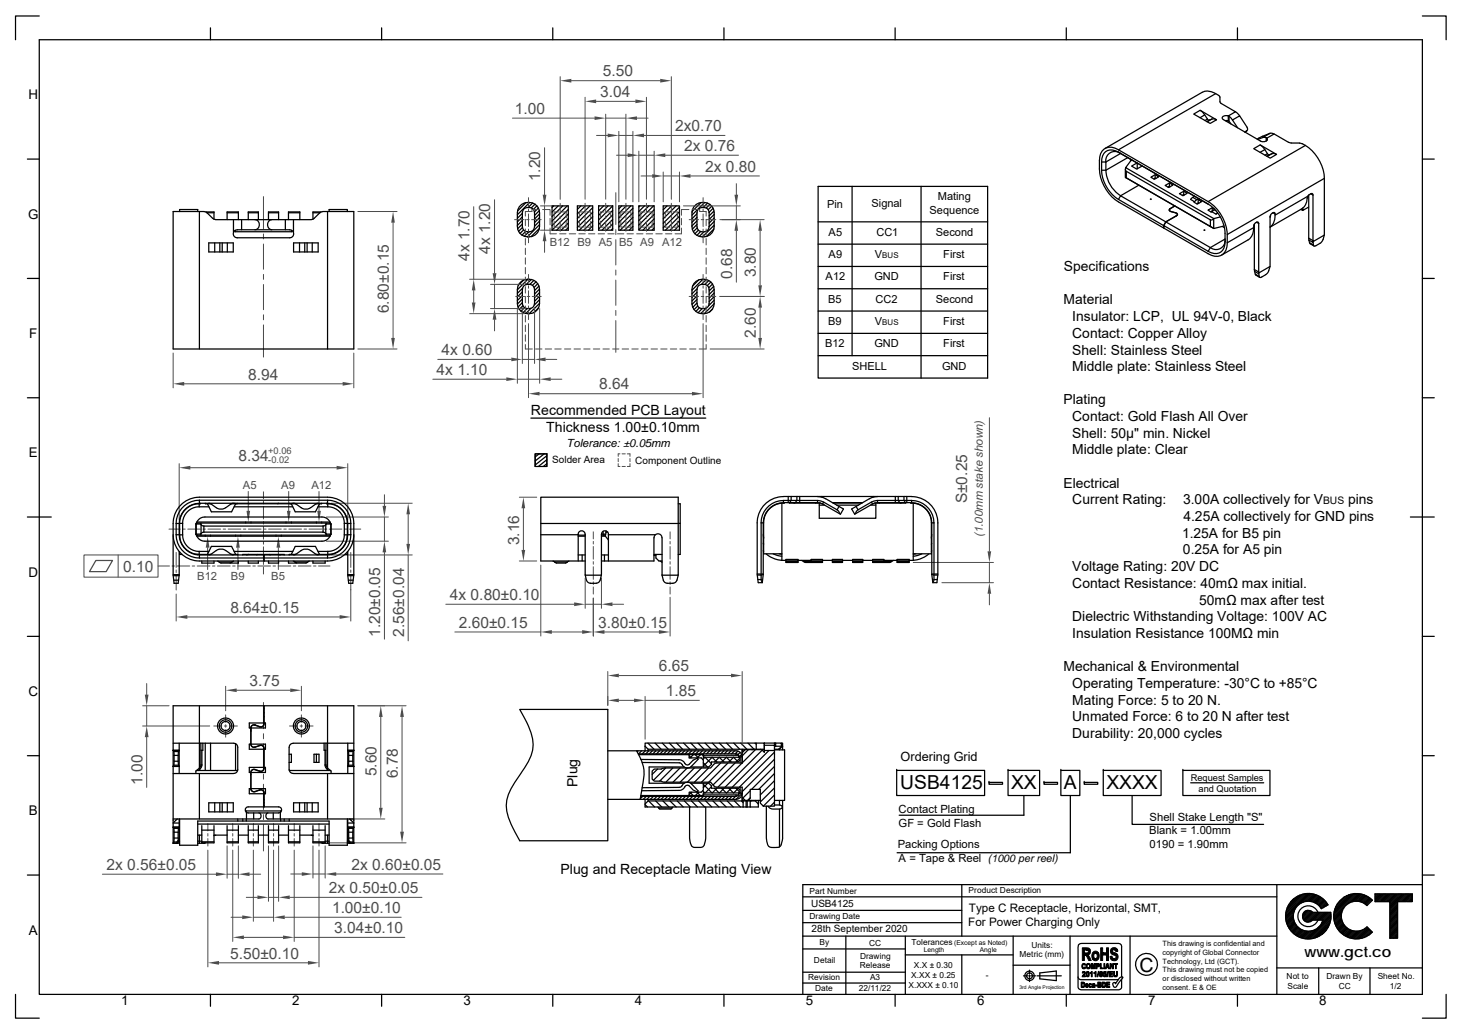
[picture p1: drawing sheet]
<svg xmlns="http://www.w3.org/2000/svg" width="297mm" height="210mm" viewBox="0 0 297 210" stroke-linecap="round" stroke-linejoin="round" font-family="sans-serif">
<defs><g id="words">
<text font-size="4" x="231.5" y="197.3">C</text>
<g font-size="3.9">
<text x="182.9" y="160.3">USB4125</text>
<text x="205.4" y="160.3">XX</text>
<text x="216.2" y="160.3">A</text>
<text x="224.8" y="160.3">XXXX</text>
</g>
<g font-size="3.2" fill="#4b4b4b">
<text x="122.5" y="15.5">5.50</text>
<text x="104.6" y="23.1">1.00</text>
<text x="122" y="19.7">3.04</text>
<text x="137.2" y="26.6">2x0.70</text>
<text x="139" y="30.7">2x 0.76</text>
<text x="143.3" y="34.9">2x 0.80</text>
<text x="109.8" y="36.8" transform="rotate(-90 109.8 36.8)">1.20</text>
<text x="95.4" y="53" transform="rotate(-90 95.4 53)">4x 1.70</text>
<text x="99.6" y="51.6" transform="rotate(-90 99.6 51.6)">4x 1.20</text>
<text x="148.7" y="56.6" transform="rotate(-90 148.7 56.6)">0.68</text>
<text x="153.6" y="56.3" transform="rotate(-90 153.6 56.3)">3.80</text>
<text x="79" y="63.6" transform="rotate(-90 79 63.6)">6.80±0.15</text>
<text x="153.6" y="68.6" transform="rotate(-90 153.6 68.6)">2.60</text>
<text x="50.4" y="77.1">8.94</text>
<text x="88.7" y="76.1">4x 1.10</text>
<text x="89.7" y="72.1">4x 0.60</text>
<text x="121.8" y="79.1">8.64</text>
<text x="48.4" y="93.6">8.34</text>
<text x="196.5" y="102.2" transform="rotate(-90 196.5 102.2)">S±0.25</text>
<text x="105.5" y="110.8" transform="rotate(-90 105.5 110.8)">3.16</text>
<text x="25" y="116.1">0.10</text>
<text x="46.8" y="124.4">8.64±0.15</text>
<text x="91.4" y="121.8">4x 0.80±0.10</text>
<text x="77.2" y="129.3" transform="rotate(-90 77.2 129.3)">1.20±0.05</text>
<text x="82.1" y="129.3" transform="rotate(-90 82.1 129.3)">2.56±0.04</text>
<text x="93.2" y="127.5">2.60±0.15</text>
<text x="121.6" y="127.5">3.80±0.15</text>
<text x="133.8" y="136.3">6.65</text>
<text x="50.7" y="139.3">3.75</text>
<text x="135.3" y="141.4">1.85</text>
<text x="28.9" y="159.4" transform="rotate(-90 28.9 159.4)">1.00</text>
<text x="76.5" y="157.7" transform="rotate(-90 76.5 157.7)">5.60</text>
<text x="80.8" y="158" transform="rotate(-90 80.8 158)">6.78</text>
<text x="21.6" y="176.7">2x 0.56±0.05</text>
<text x="71.4" y="176.6">2x 0.60±0.05</text>
<text x="66.8" y="181.4">2x 0.50±0.05</text>
<text x="67.5" y="185.4">1.00±0.10</text>
<text x="67.9" y="189.5">3.04±0.10</text>
<text x="46.8" y="194.7">5.50±0.10</text>
</g>
<text font-size="3" x="265" y="194.3">www.gct.co</text>
<g font-size="2.9">
<text x="107.9" y="84.3">Recommended PCB Layout</text>
<text x="111" y="87.7">Thickness 1.00±0.10mm</text>
<text x="117.3" y="159.8" transform="rotate(-90 117.3 159.8)">Plug</text>
<text x="113.9" y="177.4">Plug and Receptacle Mating View</text>
</g>
<g font-size="2.8">
<text x="216.2" y="55.1">Specifications</text>
<text x="216.1" y="61.8">Material</text>
<text x="217.8" y="65.2">Insulator: LCP, UL 94V-0, Black</text>
<text x="217.8" y="68.6">Contact: Copper Alloy</text>
<text x="217.9" y="72">Shell: Stainless Steel</text>
<text x="217.9" y="75.4">Middle plate: Stainless Steel</text>
<text x="216.1" y="82.1">Plating</text>
<text x="217.8" y="85.5">Contact: Gold Flash All Over</text>
<text x="217.8" y="88.9">Shell: 50µ&quot; min. Nickel</text>
<text x="217.8" y="92.3">Middle plate: Clear</text>
<text x="216.1" y="99">Electrical</text>
<text x="217.9" y="102.4">Current Rating:</text>
<text x="240.4" y="102.4">3.00A collectively for V</text>
<text x="240.4" y="105.8">4.25A collectively for GND pins</text>
<text x="273.9" y="102.4">pins</text>
<text x="240.2" y="109.2">1.25A for B5 pin</text>
<text x="240.3" y="112.6">0.25A for A5 pin</text>
<text x="217.9" y="116">Voltage Rating: 20V DC</text>
<text x="217.9" y="119.4">Contact Resistance: 40mΩ max initial.</text>
<text x="243.6" y="122.8">50mΩ max after test</text>
<text x="217.8" y="126.2">Dielectric Withstanding Voltage: 100V AC</text>
<text x="217.9" y="129.6">Insulation Resistance 100MΩ min</text>
<text x="216.1" y="136.3">Mechanical &amp; Environmental</text>
<text x="217.8" y="139.7">Operating Temperature: -30°C to +85°C</text>
<text x="217.9" y="143.1">Mating Force: 5 to 20 N.</text>
<text x="217.8" y="149.8">Durability: 20,000 cycles</text>
<text x="217.8" y="146.5">Unmated Force: 6 to 20 N after test</text>
</g>
<g font-size="2.7">
<text x="5.8" y="20.2">H</text>
<text x="5.7" y="44.4">G</text>
<text x="5.9" y="68.7">F</text>
<text x="5.9" y="92.9">E</text>
<text x="5.8" y="117.1">D</text>
<text x="5.8" y="141.4">C</text>
<text x="5.9" y="165.6">B</text>
<text x="5.9" y="189.8">A</text>
<text x="24.6" y="204.1">1</text>
<text x="59.4" y="204.1">2</text>
<text x="94.2" y="204.1">3</text>
<text x="128.9" y="204.1">4</text>
<text x="163.7" y="204.1">5</text>
<text x="198.5" y="204.1">6</text>
<text x="233.3" y="204.1">7</text>
<text x="268" y="204.1">8</text>
</g>
<text font-size="2.6" x="183" y="154.6">Ordering Grid</text>
<g font-size="2.4">
<text x="196.8" y="185.2">Type C Receptacle, Horizontal, SMT,</text>
<text x="196.7" y="188.1">For Power Charging Only</text>
</g>
<g font-size="2.3" fill="#4b4b4b">
<text x="111.7" y="49.9">B12 B9 A5</text>
<text x="125.8" y="49.9">B5 A9</text>
<text x="134.5" y="49.9">A12</text>
<text x="49.3" y="99.3">A5</text>
<text x="57.2" y="99.3">A9</text>
<text x="63.3" y="99.3">A12</text>
<text x="199.7" y="109.1" transform="rotate(-90 199.7 109.1)">(1.00mm stake shown)</text>
<text x="40.1" y="117.9">B12</text>
<text x="46.9" y="117.9">B9</text>
<text x="55.1" y="117.9">B5</text>
</g>
<g font-size="2.3">
<text x="115.1" y="90.7">Tolerance: ±0.05mm</text>
<text x="182.6" y="165.2">Contact Plating</text>
<text x="182.6" y="167.9">GF = Gold Flash</text>
<text x="233.6" y="166.7">Shell Stake Length &quot;S&quot;</text>
<text x="182.4" y="172.3">Packing Options</text>
<text x="233.5" y="169.4">Blank = 1.00mm</text>
<text x="233.6" y="172.1">0190 = 1.90mm</text>
<text x="182.6" y="175">A = Tape &amp; Reel (1000 per reel)</text>
</g>
<g font-size="2.2">
<text x="190.5" y="40.7">Mating</text>
<text x="168.1" y="42.3">Pin</text>
<text x="168.4" y="47.8">A5</text>
<text x="177.1" y="42">Signal</text>
<text x="178.1" y="47.9">CC1</text>
<text x="188.9" y="43.4">Sequence</text>
<text x="190.1" y="47.9">Second</text>
<text x="168.4" y="52.4">A9</text>
<text x="177.8" y="52.4">V</text>
<text x="191.6" y="52.4">First</text>
<text x="167.7" y="56.9">A12</text>
<text x="177.7" y="56.9">GND</text>
<text x="191.6" y="56.9">First</text>
<text x="168.3" y="61.4">B5</text>
<text x="168.3" y="66">B9</text>
<text x="177.8" y="66">V</text>
<text x="177.9" y="61.5">CC2</text>
<text x="190.1" y="61.5">Second</text>
<text x="191.6" y="66">First</text>
<text x="167.7" y="70.5">B12</text>
<text x="177.7" y="70.5">GND</text>
<text x="191.6" y="70.5">First</text>
<text x="173.1" y="75.1">SHELL</text>
<text x="191.4" y="75.1">GND</text>
</g>
<text font-size="2.1" x="268.8" y="102.4">BUS</text>
<g font-size="2">
<text x="112.2" y="94.1">Solder Area</text>
<text x="129.1" y="94.2">Component Outline</text>
<text x="164.8" y="184.2">USB4125</text>
<text x="164.9" y="189.3">28th September 2020</text>
</g>
<g font-size="1.9" fill="#4b4b4b">
<text x="54.5" y="92.3">+0.06</text>
<text x="54.5" y="94.1">-0.02</text>
</g>
<g font-size="1.9">
<text x="241.9" y="158.6">Request Samples</text>
<text x="243.5" y="160.8">and Quotation</text>
</g>
<g font-size="1.7">
<text x="164.5" y="181.6">Part Number</text>
<text x="196.8" y="181.4">Product Description</text>
<text x="164.5" y="186.7">Drawing Date</text>
<text x="166.5" y="191.8">By</text>
<text x="185.2" y="191.8">Tolerances</text>
<text x="165.4" y="195.7">Detail</text>
<text x="174.7" y="196.6">Release</text>
<text x="174.8" y="194.7">Drawing</text>
<text x="176.6" y="192">CC</text>
<text x="185.7" y="196.5">X.X ± 0.30</text>
<text x="207.2" y="194.4">Metric (mm)</text>
<text x="209.5" y="192.5">Units:</text>
<text x="164.2" y="199.1">Revision</text>
<text x="165.6" y="201.3">Date</text>
<text x="174.5" y="201.3">22/11/22</text>
<text x="176.8" y="199.1">A3</text>
<text x="184.6" y="200.6">X.XXX ± 0.10</text>
<text x="185.1" y="198.6">X.XX ± 0.25</text>
<text x="200.3" y="198.5">-</text>
<text x="261.4" y="198.8">Not to</text>
<text x="261.6" y="200.8">Scale</text>
<text x="269.5" y="198.8">Drawn By</text>
<text x="272" y="200.8">CC</text>
<text x="279.9" y="198.8">Sheet No.</text>
<text x="282.4" y="200.8">1/2</text>
</g>
<g font-size="1.6">
<text x="179.3" y="52.4">BUS</text>
<text x="179.3" y="66">BUS</text>
</g>
<g font-size="1.5">
<text x="236.2" y="193.9">copyright of Global Connector</text>
<text x="236.2" y="192.1">This drawing is confidential and</text>
<text x="236.2" y="195.7">Technology, Ltd (GCT).</text>
<text x="236.2" y="197.5">This drawing must not be copied</text>
<text x="236.2" y="201">consent. E &amp; OE</text>
<text x="236.2" y="199.2">or disclosed without written</text>
</g>
<g font-size="1.4">
<text x="193.8" y="191.8">(Except as Noted)</text>
<text x="187.7" y="193.4">Length</text>
<text x="199.1" y="193.4">Angle</text>
</g>
<text font-size="1" x="207.1" y="200.8">3rd Angle Projection</text>
</g></defs>
<g fill="none" stroke="#4b4b4b" stroke-width=".2">
<path d="M53.5 39.9v6.6M53.5 47.5v1M53.5 49.6v5.1M53.5 55.7v1M53.5 57.8v5.1M53.5 63.9v1M53.5 66v6.5M36.4 94.2v11.4M38.7 95h29.7M53.5 99.9v1.4M70.7 94.2v11.4M34.3 107.4h2.3"/>
<path d="M35.8 112.2v3M35.8 115.7v.6M35.8 116.8v3M37.1 107.4h.5M38.1 107.4h2.6M41.2 107.4h.5M42.2 107.4h2.6M45.3 107.4h.5M46.4 107.4h2.5M49.4 107.4h.6M50.5 107.4h2.5M53.5 101.8v.5"/>
<path d="M53.5 102.8v2.6M53.5 105.9v.5M53.5 106.9v2.6M53.5 110v.5M53.5 111v2.6M53.5 114.1v.5M53.5 115.2v1.4M53.6 107.4h.5M54.6 107.4h2.5M57.7 107.4h.5M58.7 107.4h2.6M61.8 107.4h.5"/>
<path d="M62.8 107.4h2.6M65.9 107.4h.5M66.9 107.4h2.6M70 107.4h.5M71 107.4h2.3M71.3 112.2v3M71.3 115.7v.6M71.3 116.8v3"/>
</g>
<g fill="#4b4b4b">
<path d="M36.4 95l2.3-.4v.8z"/>
<path d="M68.4 94.6l2.3 .4-2.3 .4z"/>
</g>
<path d="M67.2 112.7h16.6M67.2 102.2h16.6M82.9 104.4v6.1M82.9 112.7v17.4" fill="none" stroke="#4b4b4b" stroke-width=".2"/>
<g fill="#4b4b4b">
<path d="M82.9 102.2l.4 2.2h-.7z"/>
<path d="M82.6 110.5h.7l-.4 2.2z"/>
<path d="M50.1 103.7h.7l-.4 2.3z"/>
</g>
<path d="M50.4 99.8v3.9" fill="none" stroke="#4b4b4b" stroke-width=".2"/>
<path d="M58.3 103.7h.7l-.3 2.3z" fill="#4b4b4b"/>
<path d="M58.7 99.8v3.9" fill="none" stroke="#4b4b4b" stroke-width=".2"/>
<path d="M64.5 103.7h.7l-.4 2.3z" fill="#4b4b4b"/>
<path d="M64.8 99.8v3.9" fill="none" stroke="#4b4b4b" stroke-width=".2"/>
<path d="M56.6 109l.3 2.2h-.7z" fill="#4b4b4b"/>
<path d="M56.6 111.2v4.5" fill="none" stroke="#4b4b4b" stroke-width=".2"/>
<path d="M48.3 109l.4 2.2h-.7z" fill="#4b4b4b"/>
<path d="M48.3 111.2v4.5" fill="none" stroke="#4b4b4b" stroke-width=".2"/>
<path d="M42.2 109l.4 2.2h-.8z" fill="#4b4b4b"/>
<path d="M42.2 111.2v4.5M71.3 119.7v6.4M35.8 120.6v5.5M38.1 125.3h30.9" fill="none" stroke="#4b4b4b" stroke-width=".2"/>
<g fill="#4b4b4b">
<path d="M35.8 125.3l2.3-.4v.8z"/>
<path d="M69 124.9l2.3 .4-2.3 .4z"/>
</g>
<path d="M66.3 109.9h12.6M66.3 105h12.6M78.1 100.5v2.2M78.1 105v4.9M78.1 112.2v17.6" fill="none" stroke="#4b4b4b" stroke-width=".2"/>
<g fill="#4b4b4b">
<path d="M77.7 102.7h.8l-.4 2.3z"/>
<path d="M78.1 109.9l.4 2.3h-.8z"/>
</g>
<path d="M35.2 71.7v7.1M37.4 77.9h32.2M71.9 71.7v7.1" fill="none" stroke="#4b4b4b" stroke-width=".2"/>
<g fill="#4b4b4b">
<path d="M35.2 77.9l2.2-.3v.7z"/>
<path d="M69.6 77.6l2.3 .3-2.3 .4z"/>
</g>
<path d="M72.7 43h8M79.9 45.2v23.4M72.7 70.9h8" fill="none" stroke="#4b4b4b" stroke-width=".2"/>
<g fill="#4b4b4b">
<path d="M79.5 68.6h.7l-.3 2.3z"/>
<path d="M79.9 43l.3 2.2h-.7z"/>
</g>
<g fill="none" stroke="#4b4b4b" stroke-width=".2">
<path d="M45.8 139.4v4.9M61.2 139.4v4.9M43.4 147.4h1.7M45.6 147.4h.5M45.8 145.2v1.5M45.8 147.2v.5M45.8 148.2v1.5M46.6 147.4h1.6M48.1 140.2h10.9M58.8 147.4h1.7M61 147.4h.5M61.2 145.2v1.5"/>
<path d="M61.2 147.2v.5M61.2 148.2v1.5M62 147.4h1.6"/>
</g>
<g fill="#4b4b4b">
<path d="M45.8 140.2l2.3-.4v.8z"/>
<path d="M59 139.8l2.2 .4-2.2 .4z"/>
</g>
<path d="M29.8 138.8v2.3M29 143.3h5.4M29 147.4h13.6M29.8 143.3v4.1M29.8 149.7v10.2" fill="none" stroke="#4b4b4b" stroke-width=".2"/>
<g fill="#4b4b4b">
<path d="M29.4 141.1h.8l-.4 2.2z"/>
<path d="M29.8 147.4l.4 2.3h-.8z"/>
</g>
<path d="M72.7 143.3h5.5M77.4 145.6v18.4M71.1 166.3h7.1" fill="none" stroke="#4b4b4b" stroke-width=".2"/>
<g fill="#4b4b4b">
<path d="M77 164h.7l-.3 2.3z"/>
<path d="M77.4 143.3l.3 2.3h-.7z"/>
</g>
<path d="M72.7 143.3h9.8M81.7 145.6v23.3M66.9 171.2h15.6" fill="none" stroke="#4b4b4b" stroke-width=".2"/>
<g fill="#4b4b4b">
<path d="M81.3 168.9h.8l-.4 2.3z"/>
<path d="M81.7 143.3l.4 2.3h-.8z"/>
</g>
<g fill="none" stroke="#4b4b4b" stroke-width=".2">
<path d="M53.5 142.6v5.4M53.5 149v1M53.5 151.1v5.1M53.5 157.2v1M53.5 159.3v5.1M42.2 167.2v1.5M42.2 169.3v.5M42.2 170.3v1.5M42.2 172.6v23.7M47.3 167.2v1.5M47.3 169.3v.5M47.3 170.3v1.5"/>
<path d="M51.5 167.2v1.5M51.5 169.3v.5M51.5 170.3v1.5M53.5 165.4v1M53.5 167.5v5.3M55.6 167.2v1.5M55.6 169.3v.5M55.6 170.3v1.5M59.8 167.2v1.5M59.8 169.3v.5M59.8 170.3v1.5M64.8 167.2v1.5"/>
<path d="M64.8 169.3v.5M64.8 170.3v1.5M64.8 172.6v23.7M44.5 195.5h18.1"/>
</g>
<g fill="#4b4b4b">
<path d="M42.2 195.5l2.3-.4v.8z"/>
<path d="M62.6 195.1l2.2 .4-2.2 .4z"/>
</g>
<path d="M47.3 172.6v18.6M59.8 172.6v18.6M49.6 190.4h7.9M59.8 190.4h22.5" fill="none" stroke="#4b4b4b" stroke-width=".2"/>
<g fill="#4b4b4b">
<path d="M47.3 190.4l2.3-.4v.7z"/>
<path d="M57.5 190l2.3 .4-2.3 .3z"/>
</g>
<path d="M51.5 172.6v14.5M55.6 172.6v14.5M46.9 186.3h2.3M51.5 186.3h4.1M57.8 186.3h23.7" fill="none" stroke="#4b4b4b" stroke-width=".2"/>
<g fill="#4b4b4b">
<path d="M49.2 185.9l2.3 .4-2.3 .4z"/>
<path d="M55.6 186.3l2.2-.4v.8z"/>
</g>
<path d="M59.1 177.5h2.2M63.6 171.8v6.5M63.6 177.5h2.5M66.1 171.8v6.5M68.3 177.5h21.7" fill="none" stroke="#4b4b4b" stroke-width=".2"/>
<g fill="#4b4b4b">
<path d="M61.3 177.1l2.3 .4-2.3 .4z"/>
<path d="M66.1 177.5l2.2-.4v.8z"/>
</g>
<path d="M20.8 177.5h23.1M46.1 171.8v6.6M46.1 177.5h2.3M48.4 171.8v6.6M50.7 177.5h2.3" fill="none" stroke="#4b4b4b" stroke-width=".2"/>
<g fill="#4b4b4b">
<path d="M48.4 177.5l2.3-.3v.7z"/>
<path d="M43.9 177.2l2.2 .3-2.2 .4z"/>
</g>
<path d="M54.5 171.8v11.2M56.6 171.8v11.2M50 182.2h2.3M54.5 182.2h2.1M58.9 182.2h26.8" fill="none" stroke="#4b4b4b" stroke-width=".2"/>
<g fill="#4b4b4b">
<path d="M52.3 181.8l2.2 .4-2.2 .4z"/>
<path d="M56.6 182.2l2.3-.4v.8z"/>
</g>
<g fill="none" stroke="#4b4b4b" stroke-width=".2">
<path d="M120.5 108v1.4M120.5 109.9v.6M120.5 111v2.5M120.5 114.1v.5M120.5 115.1v2.6M120.5 118.2v.5M120.5 119.2v1.4M136.1 108v1.4M136.1 109.9v.6M136.1 111v2.5M136.1 114.1v.5M136.1 115.1v2.6"/>
<path d="M136.1 118.2v.5M136.1 119.2v1.4M120.5 121.5v7.7M122.8 128.3h11.1M136.1 121.3v7.9"/>
</g>
<g fill="#4b4b4b">
<path d="M120.5 128.3l2.3-.3v.7z"/>
<path d="M133.9 128l2.2 .3-2.2 .4z"/>
</g>
<path d="M118.9 117.4v6.1M122.2 117.4v6.1M90.6 122.7h26M118.9 122.7h3.3M124.4 122.7h2.3" fill="none" stroke="#4b4b4b" stroke-width=".2"/>
<g fill="#4b4b4b">
<path d="M122.2 122.7l2.2-.4v.8z"/>
<path d="M116.6 122.3l2.3 .4-2.3 .4z"/>
</g>
<path d="M105.5 113.9h3.6M105.5 101h3.6M106.3 103.2v8.5" fill="none" stroke="#4b4b4b" stroke-width=".2"/>
<g fill="#4b4b4b">
<path d="M106 111.7h.7l-.4 2.2z"/>
<path d="M106.3 101l.4 2.2h-.7z"/>
</g>
<path d="M109.9 114.8v14.4M92.4 128.3h17.5M112.1 128.3h6.2M120.5 121.5v7.7" fill="none" stroke="#4b4b4b" stroke-width=".2"/>
<g fill="#4b4b4b">
<path d="M118.3 128l2.2 .3-2.2 .4z"/>
<path d="M109.9 128.3l2.2-.3v.7z"/>
</g>
<g fill="none" stroke="#000" stroke-width=".25">
<path d="M105.1 43.2v2.8M105.1 58.8v2.8M105.1 46a2.04 2.04 0 0 0 2.1 2.1M105.1 58.8a2.24 2.24 0 0 1 2.3-2.1 2.24 2.24 0 0 1 2.2 2.1v2.8a2.25 2.25 0 0 1-2.2 2.1 2.25 2.25 0 0 1-2.3-2.1M106.1 45.5l-.9 1M106.1 43.3l-1 1M106.1 44l-1 1.1M106.1 44.8l-1 1M106.1 59.3l-1 1M106.1 43.2v2.8M106.1 58.8v2.8M106.2 46.2l-.9 .8"/>
<path d="M106.2 58.8a1.23 1.23 0 0 1 1.2-1.1 1.23 1.23 0 0 1 1.2 1.1v2.8a1.25 1.25 0 0 1-1.2 1.1 1.25 1.25 0 0 1-1.2-1.1M106.2 58.5l-1.1 1.1M106.4 56.9l-1.1 1.1M106.4 46.7l-.8 .7M106.8 47l-.8 .8M106.9 41.1l-1.8 1.8M107.2 42.1l-.2 .1a.99 .99 0 0 0-.8 1M107.2 41.1a2.04 2.04 0 0 0-2.1 2.1M107.2 42.1h.4M107.2 41.1h.4M107.3 56.7l-2.2 2.2M107.5 47.1l-1 .9"/>
<path d="M107.6 42.1l.2 .1a1.03 1.03 0 0 1 .8 1v2.8a1.23 1.23 0 0 1-1.2 1.1 1.23 1.23 0 0 1-1.2-1.1M107.6 41.1a2.04 2.04 0 0 1 2 2.1v2.8a2.15 2.15 0 0 1-2.4 2.1M107.6 41.1l-2.5 2.5M107.9 56.8l-1 1M108.2 41.2l-.9 .9M108.5 56.9l-.8 .8M108.7 41.5l-.8 .7M108.9 57.2l-.7 .7M109.1 41.8l-.7 .7M109.3 57.6l-.8 .8M109.4 42.2l-.8 .8M109.5 58.1l-.9 .9"/>
<path d="M109.6 42.8l-1 1M109.6 46.4l-1.7 1.7M109.6 43.4l-1 1.1M109.6 44.2l-1 1M109.6 44.9l-1 1M109.6 58.7l-1 1M109.6 59.4l-1 1M109.6 45.6l-2.4 2.5M112.2 41.8h3.3v4.9h-3.3zM112.5 41.8l-.3 .3M113.4 41.8l-1.2 1.3M114.3 41.8l-2.1 2.2"/>
<path d="M115.3 41.8l-3.1 3.1M115.5 45.3l-1.5 1.4M115.5 46.2l-.6 .5M115.5 42.5l-3.3 3.3M115.5 43.5l-3.3 3.2M115.5 44.4l-2.4 2.3M117.3 41.8h3.1v4.9h-3.1zM118 41.8l-.7 .7M118.9 41.8l-1.6 1.6M119.9 41.8l-2.6 2.6M120.4 42.2l-3.1 3.1M120.4 43.1l-3.1 3.1"/>
<path d="M120.4 44.9l-1.8 1.8M120.4 44l-2.7 2.7M120.4 45.9l-.9 .8M121.6 41.8h2.9v4.9h-2.9zM121.7 41.8l-.1 .1M122.6 41.8l-1 1M123.5 41.8l-1.9 1.9M124.5 44.6l-2.2 2.1M124.5 46.4l-.3 .3M124.5 45.5l-1.3 1.2M124.5 41.8l-2.9 2.9M124.5 42.7l-2.9 2.9"/>
<path d="M124.5 43.6l-2.9 2.9M125.7 41.8h2.9v4.9h-2.9zM126.3 41.8l-.6 .6M127.2 41.8l-1.5 1.5M128.2 41.8l-2.5 2.4M128.6 44.1l-2.6 2.6M128.6 46l-.8 .7M128.6 42.3l-2.9 2.9M128.6 43.2l-2.9 2.9M128.6 45.1l-1.7 1.6M129.8 41.8h3.1v4.9h-3.1zM130 41.8l-.2 .2"/>
<path d="M130.9 41.8l-1.1 1.2M131.8 41.8l-2 2.1M132.8 41.8l-3 3M132.9 45.4l-1.4 1.3M132.9 44.4l-2.3 2.3M132.9 46.3l-.4 .4M132.9 42.6l-3.1 3.1M132.9 43.5l-3.1 3.1M134.7 41.8h3.3v4.9h-3.3zM135.5 41.8l-.8 .8M136.5 41.8l-1.8 1.7M137.4 41.8l-2.7 2.6"/>
<path d="M138 42.1l-3.3 3.2M138 43l-3.3 3.3M138 43.9l-2.8 2.8M138 45.7l-.9 1M138 44.8l-1.9 1.9M138 46.7h.1M141.6 43.4l-1 1M141.6 44.1l-1 1.1M141.6 44.9l-1 1M141.6 59.4l-1 1M141.6 45.6l-.9 1M141.6 58.6l-1 1.1"/>
<path d="M141.6 46.3l-.7 .8M141.9 46.7l-.7 .8M142 56.8l-1.3 1.3M142.3 47l-.7 .8M142.5 41.1l-1.9 1.9M142.6 41.1a2.08 2.08 0 0 0-2 2.1v2.8a2.24 2.24 0 0 0 2.2 2.1 2.24 2.24 0 0 0 2.3-2.1M142.6 42.1l-.1 .1a1.03 1.03 0 0 0-.9 1v3a1.13 1.13 0 0 0 1.4 .9M142.6 42.1h.4M142.6 41.1h.4M142.8 56.7l-2.2 2.2M143 47.1l-.9 .9M143 42.1l.2 .1a.99 .99 0 0 1 .9 1"/>
<path d="M143 41.1a2.04 2.04 0 0 1 2.1 2.1M143.2 41.1l-2.6 2.6M143.5 56.8l-1 .9M143.8 41.2l-.9 .9M144 57l-.8 .7M144.1 58.8a1.23 1.23 0 0 0-1.3-1.1 1.23 1.23 0 0 0-1.2 1.1v2.8a1.25 1.25 0 0 0 1.2 1.1 1.25 1.25 0 0 0 1.3-1.1M144.1 46l-.1 .2a.99 .99 0 0 1-1 .9M144.1 59.8l1-1v2.8l-2 2.1M144.1 43.2v2.8M144.1 58.8v2.8M144.3 41.5l-.8 .7M144.4 57.3l-.7 .7"/>
<path d="M144.6 41.9l-.7 .7M144.8 57.7l-.8 .7M144.9 42.3l-.8 .8M145 58.2l-.9 .9M145.1 46.5l-1.6 1.5M145.1 58.8a2.24 2.24 0 0 0-2.3-2.1 2.24 2.24 0 0 0-2.2 2.1v2.8a2.25 2.25 0 0 0 2.2 2.1 2.25 2.25 0 0 0 2.3-2.1M145.1 42.8l-1 1M145.1 45.7l-2.4 2.4M145.1 43.2v2.8M145.1 43.5l-1 1.1M145.1 44.3l-1 1M145.1 45l-1 1"/>
<path d="M145.1 59.5l-1 1M106.1 61.5l-.9 .9M106.1 60l-1 1M106.1 60.7l-1 1.1M106.2 62.1l-.7 .7M106.6 62.5l-.8 .7M107.1 62.7l-.8 .8M107.9 62.6l-1.1 1.1M109.4 62.5l-.9 1M109.6 60.1l-1 1.1M109.6 61.6l-2.1 2.1M109.6 60.9l-1 1"/>
<path d="M141.6 60.1l-1 1M141.6 60.8l-1 1M141.6 61.5l-.9 .9M141.8 62.2l-.8 .7M142.1 62.5l-.7 .8M142.7 62.7l-.9 .8M143.5 62.6l-1.1 1.1M144.8 62.7l-.7 .7M145.1 61l-1.1 1.1M145.1 60.2l-1 1.1"/>
</g>
<g fill="none" stroke="#4b4b4b" stroke-width=".2">
<path d="M125.1 39.1v6.5M104.5 44.6h2M106.7 44.5v1.3M106.7 46.5v1.3M106.7 48.4v1.3M106.7 50.4v1.3M106.7 52.4v1.3M106.7 54.3v1.3M106.7 56.3v1.3M106.7 58.2v1.3M107 44.6h.5M107.4 40.1v1.8"/>
<path d="M107.4 42.4v.5M107.4 43.4v2.6M107.4 46.5v.5M107.4 47.5v1.8M107.4 55.7v1.8M107.4 58v.5M107.4 59v2.6M108 44.6h2M109.6 42.6h-1.5v.4h-1.4v.9M110.2 42.6h1.6v1.1M111.8 44.4v1.3M111.8 46.3v1.2h1.3"/>
<path d="M112.6 44.9v1.2h.9M113.5 43h-.9v1.2M113.7 47.5h1.3M113.8 41.3v2.1M113.8 43.9v.5M113.8 44.9v2.1M114.1 43h.9v1.2M115 44.9v1.2h-.9M115.7 47.5h1.3M117.6 47.5h1.3M117.7 44.9v1.2h.8M118.5 43h-.8v1.2"/>
<path d="M118.9 41.3v2.1M118.9 43.9v.5M118.9 44.9v2.1M119.2 43h.8v1.2M119.6 47.5h1.3M120 44.9v1.2h-.8M121.5 47.5h1.3M122 44.9v1.2h.7M122.7 43h-.7v1.3M123.1 41.3v2.1M123.1 43.9v.5M123.1 44.9v2.1"/>
<path d="M123.4 43h.7v1.2M123.5 47.5h1.3M124.1 44.9v1.2h-.7M125.1 46.6v1.1M125.1 48.7v5.1M125.1 54.8v1.1M125.1 56.9v5.1M125.4 47.5h1.3M126.1 44.9v1.2h.7M126.8 43h-.7v1.2M127.2 41.3v2.1M127.2 43.9v.5"/>
<path d="M127.2 44.9v2.1M127.4 47.5h1.3M127.5 43h.7v1.2M128.2 44.9v1.2h-.7M129.3 47.5h1.3M130.2 44.9v1.2h.8M131 43h-.8v1.2M131.3 47.5h1.3M131.3 41.3v2.1M131.3 43.9v.5M131.3 44.9v2.1M131.7 43h.8v1.2"/>
<path d="M132.5 44.9v1.2h-.8M133.2 47.5h1.4M135.2 44.9v1.2h.9M135.2 47.5h1.3M136.1 43h-.9v1.2M136.4 41.3v2.1M136.4 43.9v.5M136.4 44.9v2.1M136.7 43h.9v1.2M137.6 44.9v1.2h-.9M138.5 44.4v1.3M138.5 46.3v1.2h-1.3"/>
<path d="M140 42.6h-1.5v1.1M140 44.6h1.9M140.6 42.6h1.6v.4h1.3v.9M142.5 44.6h.5M142.9 40.1v1.8M142.9 42.4v.5M142.9 43.4v2.6M142.9 46.5v.5M142.9 47.5v1.8M142.9 55.7v1.8M142.9 58v.5M142.9 59v2.6"/>
<path d="M143.5 44.5v1.3M143.5 46.5v1.3M143.5 48.4v1.3M143.5 50.4v1.3M143.5 52.4v1.3M143.5 54.3v1.3M143.5 56.3v1.3M143.5 58.2v1.3M143.5 44.6h1.9M104.8 60.2h1.8M106.7 70v.9h1.5M106.7 60.2v1.3"/>
<path d="M106.7 62.1v1.3M106.7 64.1v1.3M106.7 66v1.3M106.7 68v1.3M107.1 60.2h.5M107.4 62.1v.5M107.4 63.1v1.8M108.1 60.2h1.9M108.8 70.9h1.3M110.8 70.9h1.3M112.7 70.9h1.3M114.7 70.9h1.3"/>
<path d="M116.6 70.9h1.3M118.6 70.9h1.3M120.5 70.9h1.4M122.5 70.9h1.3M124.5 70.9h1.3M125.1 63v1.1M125.1 65.1v6.5M126.4 70.9h1.3M128.4 70.9h1.3M130.3 70.9h1.3M132.3 70.9h1.3M134.2 70.9h1.3"/>
<path d="M136.2 70.9h1.3M138.1 70.9h1.3M140 60.2h1.9M140.1 70.9h1.3M142.5 60.2h.5M142.9 62.1v.5M142.9 63.1v1.8M143.5 70v.9h-1.5M143.5 62.1v1.3M143.5 64.1v1.3M143.5 66v1.3M143.5 68v1.3"/>
<path d="M144.3 70.9h11M145.4 60.2h-1.9v1.3M146.3 60.2h9M154.4 62.5v6.1"/>
</g>
<g fill="#4b4b4b">
<path d="M154.4 60.2l.4 2.3h-.7z"/>
<path d="M154.1 68.6h.7l-.4 2.3z"/>
</g>
<path d="M146.3 44.6h9M154.4 46.9v11M146.3 60.2h9" fill="none" stroke="#4b4b4b" stroke-width=".2"/>
<g fill="#4b4b4b">
<path d="M154.1 57.9h.7l-.4 2.3z"/>
<path d="M154.4 44.6l.4 2.3h-.7z"/>
</g>
<path d="M149.6 37.3v2.2M138.9 41.8h11.5M146.7 44.6h3.7M149.6 41.8v2.8M149.6 46.9v10.4" fill="none" stroke="#4b4b4b" stroke-width=".2"/>
<g fill="#4b4b4b">
<path d="M149.2 39.5h.8l-.4 2.3z"/>
<path d="M149.6 44.6l.4 2.3h-.8z"/>
</g>
<path d="M110.6 30v9.5M109.8 46.7h2M109.8 41.8h2.2M110.6 41.8v4.9M110.6 49v2.3" fill="none" stroke="#4b4b4b" stroke-width=".2"/>
<g fill="#4b4b4b">
<path d="M110.6 46.7l.4 2.3h-.7z"/>
<path d="M110.3 39.5h.7l-.4 2.3z"/>
</g>
<path d="M99.7 57.7h6.6M100.5 40.6v14.9M100.5 57.7v5M99.7 62.7h6.6M100.5 64.9v2.3" fill="none" stroke="#4b4b4b" stroke-width=".2"/>
<g fill="#4b4b4b">
<path d="M100.5 62.7l.4 2.2h-.8z"/>
<path d="M100.1 55.5h.8l-.4 2.2z"/>
</g>
<path d="M88.9 73h15M106.1 73h2.5M106.1 62.5v11.3M108.6 62.5v11.3M110.8 73h2.3" fill="none" stroke="#4b4b4b" stroke-width=".2"/>
<g fill="#4b4b4b">
<path d="M108.6 73l2.2-.4v.8z"/>
<path d="M103.9 72.6l2.2 .4-2.2 .4z"/>
</g>
<path d="M107.4 65.7v15.1M109.6 80h31M142.9 65.7v15.1" fill="none" stroke="#4b4b4b" stroke-width=".2"/>
<g fill="#4b4b4b">
<path d="M107.4 80l2.2-.4v.7z"/>
<path d="M140.6 79.6l2.3 .4-2.3 .3z"/>
</g>
<path d="M113.8 15.6v24.9M116.1 16.4h18M136.4 15.6v24.9" fill="none" stroke="#4b4b4b" stroke-width=".2"/>
<g fill="#4b4b4b">
<path d="M113.8 16.4l2.3-.4v.8z"/>
<path d="M134.1 16l2.3 .4-2.3 .4z"/>
</g>
<path d="M118.9 19.8v20.7M131.3 19.8v20.7M121.1 20.6h8" fill="none" stroke="#4b4b4b" stroke-width=".2"/>
<g fill="#4b4b4b">
<path d="M118.9 20.6l2.2-.4v.8z"/>
<path d="M129.1 20.2l2.2 .4-2.2 .4z"/>
</g>
<path d="M104.1 24h16.7M123.1 23.2v17.3M123.1 24h4.1M127.2 23.2v17.3M129.4 24h2.3" fill="none" stroke="#4b4b4b" stroke-width=".2"/>
<g fill="#4b4b4b">
<path d="M127.2 24l2.2-.4v.8z"/>
<path d="M120.8 23.6l2.3 .4-2.3 .4z"/>
</g>
<path d="M130.2 35.7h2.3M134.7 34.9v6.1M134.7 35.7h3.3M138 34.9v6.1M140.3 35.7h14" fill="none" stroke="#4b4b4b" stroke-width=".2"/>
<g fill="#4b4b4b">
<path d="M132.5 35.4l2.2 .3-2.2 .4z"/>
<path d="M138 35.7l2.3-.3v.7z"/>
</g>
<path d="M125.3 31.5h2.2M129.8 30.7v10.3M129.8 31.5h3.1M132.9 30.7v10.3M135.2 31.5h14.9" fill="none" stroke="#4b4b4b" stroke-width=".2"/>
<g fill="#4b4b4b">
<path d="M127.5 31.1l2.3 .4-2.3 .4z"/>
<path d="M132.9 31.5l2.3-.4v.8z"/>
</g>
<path d="M121.2 27.5h2.3M125.7 26.7v14.3M125.7 27.5h2.9M128.6 26.7v14.3M130.9 27.5h16.4" fill="none" stroke="#4b4b4b" stroke-width=".2"/>
<g fill="#4b4b4b">
<path d="M123.5 27.1l2.2 .4-2.2 .4z"/>
<path d="M128.6 27.5l2.3-.4v.8z"/>
</g>
<path d="M87.9 77h15M105.1 77h4.5M105.1 62.7v15.1M109.6 62.7v15.1M111.9 77h2.3" fill="none" stroke="#4b4b4b" stroke-width=".2"/>
<g fill="#4b4b4b">
<path d="M109.6 77l2.3-.4v.8z"/>
<path d="M102.9 76.6l2.2 .4-2.2 .4z"/>
</g>
<path d="M95.4 56.7h11.2M96.2 42v14.7M96.2 59v2.4M95.4 63.7h11.2" fill="none" stroke="#4b4b4b" stroke-width=".2"/>
<g fill="#4b4b4b">
<path d="M95.9 61.4h.7l-.4 2.3z"/>
<path d="M96.2 56.7l.4 2.3h-.7z"/>
</g>
<path d="M201 84.8v27.2M185.5 114.2h16.3M191.4 118.3h10.4M201 114.2v4.1M201 120.6v2.2" fill="none" stroke="#4b4b4b" stroke-width=".2"/>
<g fill="#4b4b4b">
<path d="M201 118.3l.4 2.3h-.8z"/>
<path d="M200.6 112h.8l-.4 2.2z"/>
</g>
<g fill="none" stroke="#000" stroke-width=".25">
<path d="M8 3.2h-4.8v4.9M8 8.1h281v193.8h-281zM42.8 5.7v2.4M77.5 5.7v2.4M112.3 5.7v2.4M147.1 5.7v2.4M181.9 5.7v2.4M216.6 5.7v2.4M247 19l-.8-.3a2.35 2.35 0 0 0-1.9 0l-19.8 11.4M247.6 19.4l.2 .3M247.6 19.4l-.6-.4-19.8 11.4M247.9 19.7v1l.2 .3"/>
<path d="M251.4 5.7v2.4M289 3.2h4.8v4.9M5.6 32.3h2.4M166.2 37.9h34.5v38.9h-34.5zM173.1 37.9v34.3M187.1 37.9v38.9M223.8 32.9h.9M223.8 32.9v1.7M223.8 34.6h.9M223.8 34.6a7.5 7.5 0 0 0 3.4 5.9M224.7 34.6a6.5 6.5 0 0 0 3 5.2M224.7 32.9v1.7"/>
<path d="M225.4 31.2a1.81 1.81 0 0 1 2.3 0l-3 1.7a1.85 1.85 0 0 1 .7-1.7zM227.2 30.9a2.1 2.1 0 0 0-2.4-.2 2.1 2.1 0 0 0-1 2.2M227.2 30.4l18.3 10.5a8.7 8.7 0 0 1 3.8 8.4M227.2 30.4a2.36 2.36 0 0 0-2.7-.2 2.36 2.36 0 0 0-1.1 2.4 8.8 8.8 0 0 0 3.8 8.4l9.2 5.3v-.5l-9.2-5.3M227.2 30.9l18.3 10.6M228.6 34.4v1.6M228.7 36l.1 .1M228.7 36l17.9 10.4M228.7 34v.5l.1 .3 17.1 9.8M228.8 34.8v1.3l17.1 9.9v-1.4M229.1 32l-4.4 2.6M229.7 32.3v.3"/>
<path d="M229.8 32.4v.2M230 32.5l-1.3 1.5 17.9 10.4 1.3-.3M231 33.1l-1.1 .6 1 .6 1.2-.6M231.1 33.1v1.2M231.4 37.6l-3.7 2.2M233.8 36l.9-.5 .7 .4-.9 .5zM234.7 35.5v.7M234.8 36.2h-.1l-.3 .1M236.7 37.7l.9-.5 .7 .4-.9 .5zM237.6 37.9l-.3 .1M237.6 37.9h.1M237.6 37.8v.1"/>
<path d="M237.6 37.2v.7M239.6 39.3l.9-.5 .7 .5-.9 .5zM240.5 38.8v.7M240.6 39.6l-.1-.1-.3 .2M242.5 23.2l1.3-.8 3.4 1.9-1.3 .8zM242.7 39.8l-.4 .3M243.8 22.4a3.7 3.7 0 0 1 1.5 1.8M244.8 23.3l-1 .6M245.3 24.2l.4 .2M245.3 24.2l-.5 .3M245.7 24.4l-.5 .3M246.2 24.2l.5-.1 .5 .2"/>
<path d="M246.2 24.2l-.5 .2M246.2 24.2l-.9 .5M248.1 21l2.9 1.7-1.4 .8M249.4 24.5l-.2 .2M249.6 23.5v1h-.7M249.6 23.5l.1 .1M249.6 23.5a.82 .82 0 0 0-1.3 .6l8 4.6a1.16 1.16 0 0 0 1.2-.2l-.1-.4M249.6 24.5l.1 .1M249.7 23.6v1l.4 .6M249.7 23.6l.7 .8M251 22.7l.9 .8M251.4 25.9l-1-1.5 1.5-.9 1.5 2.3 .1 .5-.2 .3"/>
<path d="M253.3 26.6l-.3 .2M253.3 26.6l-.4 .2M253.3 26.6l-.2 .1M254.7 30.2l1.3-.8 3.4 2-1.3 .7zM256 29.4l.8 .7 .8 1.2 .3 .1M256.6 27.9l-1.1 .4M257 30.4l-1 .5M257.3 28l.1 .1M257.3 28v.6M257.4 28.1l1.5-.9 2.9 1.7 .6 .1M257.4 28.1v.4M257.5 31.2l-.5 .3"/>
<path d="M257.9 31.4l-.5 .3M258 27.1l-2.6 1.1M258 27.1l-1.4 .8 .7 .1M258 27.1l.9 .1M258.4 31.2h.5l.5 .2M258.4 31.2l-.5 .2M258.4 31.2l-.9 .6M262.4 29l2.2 .2M264.6 29.2l.6 .3M265.2 29.5a8.5 8.5 0 0 1 3.9 6.7M265.2 29.5l-19.7 11.4M265.7 39.8l-6.6 3.9v-.2"/>
<path d="M265.7 39.8a4 4 0 0 1-1 2.5M265.9 39.6v8.8l.9 .5M266.3 39.4l.3-.1 .2 .3M266.3 39.4l.5 .2M266.3 39.4l-.6 .4M269.1 36.2v11.5l-2.3 1.4v-9.5M269.1 36.2l-19.8 11.4M289 32.3h2.4M5.6 56.5h2.4M166.2 45h34.5M166.2 49.6h34.5M166.2 54.1h34.5"/>
<path d="M166.2 58.6h34.5M227.2 40.5l.5-.7 9.2 5.2M233.7 40.4l.2 .1zM236.4 46.3h.1M236.5 45.8l.4-.7 9 5.2M237.6 42.6v.2M237.7 42.4h.1M237.8 42.4l-.2 .3 .1 .2 1.4 .4 .1 .3-.1 .2M237.9 43h.1M238.7 41.8l-1.1 .6-.1 .2 .3 .3 1 .3a.3 .3 0 0 1 .4 .2 .3 .3 0 0 1-.2 .4M238.7 41.8l-.9 .6M239 43.8l-2.1 1.2-.5 .8"/>
<path d="M239 43.8h.1M239.1 43.8l-2.2 1.3M239.2 43.5v.2M243.1 40.5l-.4 .5M243.4 40.5v.7l.2 .1M243.4 41.2l-.2 .2M243.5 40.3l-.4 .2M243.7 40.4l-.3 .1 .7 .4-.8 .6-1.4-1 .4-.4 .8 .4M244.6 46.7h.2zM245.5 41.5a7.8 7.8 0 0 1 3 9.2 2.13 2.13 0 0 1-3 .3M245.9 44.6h.4l.3-.2v2M245.9 50.3a1.84 1.84 0 0 0 2.1 .1 1.84 1.84 0 0 0 .9-1.9l-3 1.8"/>
<path d="M245.9 46l.7 .4M245.9 50.3l-.4 .7M246.3 42.2v.6M246.4 42.9l-.4 .1M246.7 42.6l.3 .2M246.7 42.6l-.4 .4M246.7 42.4l-.4-.2-.9 .5 1.7 .8 .3-.2M246.8 42.5l-.1 .1M247.4 43.2l-.3 .3M248.3 46l.5 .2M248.7 45.9l-2.1 .5M249.3 49.3a2.36 2.36 0 0 1-1.1 2.5 2.36 2.36 0 0 1-2.7-.3l-9-5.2v-.5l9 5.2"/>
<path d="M254.7 46.2v.4a2.47 2.47 0 0 1-1.1 2.1l-5.4 3.1M254.8 45.7h.1M254.8 45.5v9.2l.9 .5M254.8 54.7l.1 .4 .9 .5-.1-.2M254.9 55.1l.1 .6 .8 .4M255 55.7l.9 .6M255.3 45.1l-.5 .4-.1 .7-5.4 3.1M255.3 45.1l.4 .3M255.3 45.1h.3l.1 .3M255.8 55.6v.5M258 54.1a2.5 2.5 0 0 1-1.9 2.3l-.3-.3M258.1 43.7l-.1 .4"/>
<path d="M258.6 43.2l.5 .3M258.6 43.2h.3l.2 .3M258.6 43.2l-.4 .4-.2 .4v10.1l-2.3 1.3v-10M259.1 43.7l-.4 1.6-.7 .8M264.3 42.5l.4 .2M264.7 42.3l-6.7 3.8M265.9 42l-1.2 .7v-.4M265.9 48.4v.4M265.9 48.8l.9 .4v-.1M265.9 48.8l.2 .5 .7 .4M266.1 49.3l.1 .2M266.2 49.5l.8 .5"/>
<path d="M266.8 49.2v.5M269.1 47.7l-.4 1.2a2.23 2.23 0 0 1-1.3 1l-.4 .1-.2-.3M289 56.5h2.4M166.2 63.2h34.5M166.2 67.7h34.5M166.2 72.2h34.5M5.6 80.8h2.4M107.9 84.9h35.5M108.7 92.2h2.4v2.5h-2.4zM109.5 92.2l-.8 .6M110.6 92.2l-1.9 1.4M111.1 92.5l-2.4 1.9"/>
<path d="M111.1 92.2v2.5M111.1 93.4l-1.7 1.3M111.1 94.2l-.7 .5M289 80.8h2.4M5.6 105h4.8M286.6 105h4.8M5.6 129.2h2.4M289 129.2h2.4M5.6 153.5h2.4M105.6 144.1h17.9v26.6h-17.9l-1.4-2.6a7.7 7.7 0 0 1-.3-8l2.2-3.5a9 9 0 0 0 2.2-6.1 17.7 17.7 0 0 0-2.7-6.4zM123.5 152.5h26a1.23 1.23 0 0 1 1.3 1.2M129.3 152.5a8.4 8.4 0 0 1 1.2 7.3l-.4 2.5"/>
<path d="M129.6 152.5l-.1 .2M129.7 153.1h19.8M129.8 153.3h13.1v.5h7.5v1.1M130.2 154.2l7.9 .1 .5 .2 .5 .5M130.4 152.5l-.6 .6M130.5 154.8l7.5 .1 .6 .4M131.1 151.5v-.6h22.5v1.3M131.1 151.5l.6 .7h21.9M131.1 151.5v1M131.1 152.5l-.6 .6M131.6 150.9l1.3 1.3M131.7 152.2v.3z"/>
<path d="M131.8 152.5l-.6 .6M132.5 152.5l-.6 .6M133.1 150.9l1.2 1.3M133.3 152.5l-.6 .6M133.6 156.2l-1.1 1.1M134 152.5l-.6 .6M134.6 150.9l1.2 1.3M134.7 152.5l-.6 .6M135.3 156l-2.5 2.5M135.4 152.5l-.6 .6M136 150.9l1.2 1.3M136.2 152.5l-.6 .6"/>
<path d="M136.7 156l-2.7 2.6M136.9 152.5l-.6 .6M137.5 150.9l1.2 1.3M137.6 152.5l-.6 .6M138.2 156l-2.9 2.8M138.4 152.5l-.7 .6M138.6 159.5l-.6 .4-7.5 .1M138.6 159.5a1.16 1.16 0 0 1 1.9-.3l1.3 1.4-.2 .2-.8-.4-.7-.8a.55 .55 0 0 0-1 .2M138.9 150.9l1.2 1.3M139 155.8h-7.1v3.3h7.1M139.1 152.5l-.6 .6M139.1 159.8l-.5 .5-.5 .2-7.7 .1"/>
<path d="M139.1 155a.55 .55 0 0 0 1 .2l.7-.8 .8-.4 .2 .2-1.3 1.4a1.16 1.16 0 0 1-1.9-.3M139.6 156l-2.9 2.8M139.8 152.5l-.6 .6M140 153.3v.6h2.5l.4 .4v1.5M140 153.5l.5 .4M140.3 159.1h3.7l.5 .5v.5h5.5l.4 .4M140.4 150.9l1.2 1.3M140.5 152.5l-.6 .6M140.9 153.3l-.7 .6M141.1 156l-2.9 2.8M141.2 153.3l.7 .6M141.3 152.5l-.6 .6"/>
<path d="M141.8 150.9l1.2 1.3M142 152.5l-.6 .6M142.3 153.3l-.7 .6M142.5 156l-2.9 2.8M142.7 153.3l.2 .2M142.7 152.5l-.6 .6M142.8 154.2l.4-.4 1.3 1.3M142.9 154.9l.8 .9M142.9 153.4h7.2v.4M142.9 159.1v1.4l-.4 .4h-2.5v.7M142.9 159.3l1.8 1.7M143 153.4v.4"/>
<path d="M143.3 150.9l1.2 1.3M143.4 152.5l-.6 .6M143.8 159.1l-.9 .8M144 156l-2.9 2.8M144.2 152.5l-.6 .6M144.5 159.8l-1.2 1.2M144.7 153.8l.9 .9M144.7 153.8l-1.8 1.8M144.7 150.9l1.2 1.3M144.9 152.5l-.6 .6M145.2 154.7l.9-.9 1 .9M145.6 152.5l-.6 .6"/>
<path d="M146.2 150.9l1.2 1.3M146.3 152.5l-.6 .6M146.4 154.9l-3.9 3.9M146.6 154.7l1-.9 .9 .9M147.1 152.5l-.6 .6M147.6 150.9l1.2 1.3M147.8 152.5l-.6 .6M147.9 154.9l-3.9 3.9M148.5 152.5l-.6 .6M149.1 150.9l1.2 1.3M149.2 152.5l-.6 .6M149.4 154.9l-4.5 4.5"/>
<path d="M149.5 153.1v.3M149.5 153.1l.5 .2 .2 .4M149.9 152.5l-.5 .6M150 154.7l-1-.9-.9 .9M150 154.7h-5.5v.5l-.5 .6h-3.7M150.2 153.7h.6M150.2 153.7v.1M150.4 159.9v1.1h-7.5v.6h-12.7M150.4 153.9l-.9 .8M150.4 154.3l-.4 .4M150.4 152.8l-.5 .4M150.5 150.9l1.2 1.3"/>
<path d="M150.7 153.2l-.5 .5M150.8 152.2v2.7h-5.2l-.5 .2-.7 .9h-9.4l-.7 .2h-1.4l-.4 .4v1.6l.4 .4h1.4l.7 .2h9.4l.7 .9 .4 .1 5.3 .1v2.8M150.8 152.9l.6-.7h3.4l.5 .6v-.4h2.1v11.3h-2.3M150.8 152.3h.5M152 150.9l1.2 1.3M152 152.2l-1.2 1.3M152.6 152.2h.1M153.3 152.2h-.5M153.4 150.9l.2 .2M153.5 152.2l-7.6 7.7M153.6 150.9h1.7v1.3h-1.7M154.8 152.2h.5"/>
<path d="M154.9 152.3l-7.6 7.6M155.3 150.9h.1M155.3 150.9h2.3M155.3 151.3h2.1v1.1M155.3 150.9v1.5M156.2 152.4l-7.4 7.5M157.4 155.6l-4.7 4.7M157.4 154.2l-6.6 6.6M157.4 158.5l-2.9 2.9M157.4 152.7l-7.2 7.2M157.4 152.3h2v10.2h-2M157.4 150.9v.4"/>
<path d="M157.4 151.5h.1M157.4 152h.1M157.4 152.2h1M157.4 157.1l-3.2 3.2M157.5 151.5l-.1 .2M157.5 151.5h1.3M157.6 150.9h1.1v.6M157.6 150.9v.6M158.4 152.2v.1M158.8 150.9h.2v.6M158.8 151.5h.2M158.8 151.5l-.6 .7"/>
<path d="M159 151.5h.1M159 151.5l-.6 .7M159 151.5v.8M289 153.5h2.4M5.6 177.7h2.4M123.5 162.3h26M130.6 161.7l-.5 .5M131.1 162.3v1M131.1 163.4l.5 .5M131.3 161.7l-.6 .6M131.7 162.3v.4M131.8 162.7l1.2 1.2"/>
<path d="M132 161.7l-.6 .6M132.8 161.7l-.7 .6M133.2 162.7l1.3 1.2M133.5 161.7l-.6 .6M133.6 163.9l.2 .2M133.8 164.1h2.7l-.2 .2M133.9 164.1l.1 .2M134 164.3h2.3M134.2 161.7l-.6 .6M134.7 162.7l1.2 1.2M134.9 161.7l-.6 .6M135.7 161.7l-.7 .6"/>
<path d="M136.1 162.7l1.3 1.2M136.4 161.7l-.6 .6M136.7 163.9l-.2 .2M137.1 161.7l-.6 .6M137.6 162.7l1.2 1.2M137.8 161.7l-.6 .6M138.6 161.7l-.7 .6M139 162.7l1.3 1.2M139.3 161.7l-.6 .6M140 161.7l-.6 .6M140.1 163.9l.1 6.8a1.36 1.36 0 0 0 1 1.4h1.1a1.25 1.25 0 0 0 1-1.4l.1-6.8M140.2 160.9l.6 .7"/>
<path d="M140.5 162.7l1.2 1.2M140.5 160.9l-.5 .5M140.7 161.7l-.6 .6M141.5 161.7l-.7 .6M141.6 160.9l.7 .7M141.9 162.7l1.3 1.2M141.9 160.9l-.6 .7M142.2 161.7l-.6 .6M142.8 160.6l.4 .4M142.9 161.4l-.2 .2M142.9 161.7l-.6 .6M143 161v.4"/>
<path d="M143.4 162.7l1.2 1.2M143.6 161.7l-.6 .6M144.4 161.7l-.7 .6M144.8 162.7l1.3 1.2M145.1 161.7l-.6 .6M145.2 160.1l.9 .9M145.7 160.1l-1 .9M145.8 161.7l-.6 .6M146.3 162.7l1.2 1.2M146.5 161.7l-.6 .6M146.6 160.1l1 .9M147.1 160.1l-.9 .9"/>
<path d="M147.3 161.7l-.7 .6M147.7 162.7l1.3 1.2M148 161.7l-.6 .6M148.1 160.1l.9 .9M148.6 160.1l-1 .9M148.7 161.7l-.6 .6M149.2 162.7l1.2 1.2M149.4 161.7l-.6 .6M149.5 160.1l.9 .8M149.5 161.4v.3h-19.3M150 160.1l-.9 .9M150.1 161v.4h-7.2"/>
<path d="M150.2 161.1l-.2 .4-.5 .2M150.2 161.1h.6M150.2 161v.1M150.6 162.7l.4 .3M150.8 161.1a1.23 1.23 0 0 1-1.3 1.2M150.8 161.1l-1.3 1.2M150.8 161.9l.6 .6h.6l.4-.4v-1.8h2.1v2.8l.6 .6M150.8 162.5h.5M151 162.7h1.4M151 162.7v1.2M151.6 162.7v1.2M151.8 162.7v1.2"/>
<path d="M152 162.5h2.5M152.4 160.6l-1.5 1.5M152.4 162l-.5 .5M152.6 162.5v.2M153.5 162.5v.2M154.1 162.5v1.4h-23v-.6l.6-.6h19.3M154.1 163.3l-.6-.6h-1.1v1.2M155.7 163.7v6.5a1.92 1.92 0 0 0 .7 1.8l1 .1 1-.1M157.4 161.4l-2.3 2.3M157.4 160l-2.9 2.9M157.4 163.5h1.1l.4 .2v.4a3.3 3.3 0 0 1-2.4 0l-.5-.4M157.4 162.9l-.9 .8"/>
<path d="M158.4 162.5v1M158.4 164.3v7.7M159 162.5v7.7l-.3 1.4-.3 .4M195.4 179.6v10.5M259.4 179.6v22.3M289 179.6h-125.9v22.3M289 177.7h2.4M163.1 182.1h96.3M163.1 190.1h96.3M163.1 192.7h20.8M163.1 197.4h20.8M163.1 187.4h32.3"/>
<path d="M163.1 184.9h32.3M163.1 199.6h20.8M171.9 190.1v11.8M183.9 190.1v11.8M183.9 193.9h21.9M195.4 193.9v8M205.8 190.1v11.8M205.8 196h11.6M207.9 198.2h.9M209 198.2h.3M209.2 197v.8M209.2 198v.3"/>
<path d="M209.2 198.5v.8M209.5 198.2h.9M210.7 198.2h4.9M211.3 197.6l3.3-.4v1.9l-3.3-.3zM217.4 190.1v11.8M219 198.4a.74 .74 0 0 0 1.1 .6h7.1M226.1 199.7l.4-.2 .2 .3 .1-.3a1.9 1.9 0 0 1 1.1-1.1h.1l.1 .2-1.3 1.8h-.5zM227.9 198.4v-5.6a.83 .83 0 0 0-.9-1.2h-6.3a1.84 1.84 0 0 0-1.6 .3l-.1 8.6 .1 .2 .6 .3h6.9a1.17 1.17 0 0 0 1.2-.2l.1-.2v-1.8M229.6 190.1v11.8M259.4 196.6h29.6M262.8 185.9l-1.4 1.4M262.8 186.1l-1.4 1.4"/>
<path d="M262.8 186.4l-1.3 1.3M262.8 186.6l-1.2 1.2M262.8 185.7l-1.5 1.4M262.8 186.8l-1.2 1.2M262.8 185.4l-1.5 1.5M262.9 187l-1.2 1.2M263 185l-1.8 1.7M263 182.4l-.8 .8M263 187.1l-1.2 1.2M263 187.3l-1.1 1.2M263.1 187.5l-1.1 1.1M263.1 184.6l-1.9 1.9"/>
<path d="M263.2 187.6l-1.1 1.2M263.3 187.8l-1.2 1.1M263.4 187.9l-1.1 1.1M263.5 188l-1.1 1.2M263.6 188.2l-1.1 1.1M263.6 182l-1.9 1.9M263.7 188.3l-1.1 1.1M263.8 188.4l-1.1 1.1M264 188.5l-1.2 1.1M264.1 181.8l-2.6 2.5M264.1 188.6l-1.1 1.1M264.2 188.7l-1.1 1.1"/>
<path d="M264.4 188.8l-1.2 1.1M264.5 181.7l-3.1 3M264.6 188.8l-1.2 1.2M264.7 188.9l-1.2 1.2M264.8 181.6l-3.5 3.4M264.9 189l-1.2 1.2M265.1 181.5l-3.8 3.8M265.1 189l-1.2 1.3M265.3 189.1l-1.3 1.2M265.3 181.5l-4.1 4.1M265.4 184.9l-.7 .8M265.5 189.1l-1.3 1.3"/>
<path d="M265.6 181.4l-4.4 4.4M265.7 189.1l-1.3 1.3M265.7 184.9l-1.1 1.1M265.8 181.4l-4.6 4.7M265.9 189.1l-1.4 1.4M265.9 184.9l-1.3 1.3M266.1 181.4l-4.9 4.9M266.1 184.9l-1.5 1.5M266.2 189.1l-1.5 1.4M266.3 181.5l-1.9 1.9M266.3 185l-1.6 1.6M266.5 185l-1.7 1.7"/>
<path d="M266.5 181.5l-1.7 1.7M266.5 189l-1.6 1.6M266.6 185.2l-1.7 1.6M266.7 186.8a1.26 1.26 0 0 1-1.7 .1 1.19 1.19 0 0 1-.3-1.3 1.19 1.19 0 0 1 1.2-.7l.8 .4h3.7a4.6 4.6 0 0 1-5.7 5.2 4.6 4.6 0 0 1-2.6-7.2 4.6 4.6 0 0 1 7.7 .5l-1.3 .7a3.1 3.1 0 0 0-4.8-.6 3.1 3.1 0 0 0 .6 4.8 3.1 3.1 0 0 0 4.5-1.9h-2.1M266.7 181.5l-1.6 1.6M266.7 185.3l-1.7 1.7M266.8 188.9l-1.7 1.7M266.9 181.6l-1.5 1.4M267 185.3l-1.8 1.8M267.1 181.6l-1.4 1.4M267.2 185.3l-1.9 1.9M267.2 188.8l-1.9 1.9"/>
<path d="M267.3 181.7l-1.4 1.3M267.4 185.3l-1.9 1.9M267.4 181.7l-1.3 1.3M267.6 181.8l-1.3 1.3M267.7 185.3l-2 2M267.8 181.9l-1.3 1.2M267.8 185.3a2.12 2.12 0 0 0-3.3-.9 2.12 2.12 0 0 0 0 3.3 2.12 2.12 0 0 0 3.3-.9M267.9 185.3l-2 2M267.9 182l-1.2 1.1M267.9 196.6v5.3M268.1 182l-1.2 1.2M268.1 185.3l-1.9 1.9"/>
<path d="M268.2 182.1l-1.1 1.2M268.4 185.3l-1.6 1.5M268.4 182.2l-1.2 1.2M268.5 182.3l-1.1 1.1M268.6 185.3l-1.6 1.5M268.6 182.4l-1.1 1.1M268.8 182.5l-1.1 1.1M268.8 185.3l-1.5 1.5M268.9 182.6l-1.1 1.1M269 182.7l-1.1 1.1M269.1 185.3l-1.6 1.5M269.1 182.8l-1.1 1.2"/>
<path d="M269.3 183l-1.2 1.1M269.3 185.3l-1.6 1.5M269.4 183.1l-1.2 1.1M269.5 183.2l-1.1 1.1M269.5 188.8l-.9 1M269.5 185.3l-1.5 1.5M269.6 183.4l-1.2 1.1M269.7 183.5l-.9 .8M269.7 183.6l-.3 .4M269.8 185.3l-1.6 1.5M269.9 188.2l-2 2M270 185.3l-1.6 1.5"/>
<path d="M270.1 187.8l-2.6 2.6M270.2 187.4l-3 3.1M270.2 185.3l-1.5 1.5M270.3 187.1l-3.5 3.5M270.4 185.4l-1.7 1.7M270.4 186.8l-3.8 3.8M270.4 185.6l-1.9 1.9M270.4 186.3l-4.4 4.4M270.4 185.8l-4.8 4.9M270.4 186.5l-4.1 4.2M270.4 186l-4.6 4.7M272.5 186.1l-1.3 1.3"/>
<path d="M272.5 186.3l-1.3 1.3M272.5 185.8l-1.4 1.4M272.6 186.5l-1.3 1.3M272.6 185.5l-1.5 1.5M272.6 186.7l-1.2 1.2M272.6 186.9l-1.2 1.2M272.6 185.2l-1.6 1.6M272.7 187.1l-1.2 1.1M272.8 187.2l-1.2 1.2M272.8 184.9l-1.8 1.7M272.8 187.4l-1.1 1.1M272.9 187.5l-1.1 1.2"/>
<path d="M273 187.7l-1.1 1.1M273 184.4l-2 2M273.1 187.8l-1.1 1.2M273.2 182.1l-1.5 1.5M273.2 188l-1.1 1.1M273.3 188.1l-1.1 1.1M273.4 188.2l-1.1 1.1M273.6 188.3l-1.2 1.1M273.7 181.8l-2.3 2.3M273.7 188.4l-1.1 1.2M273.8 188.5l-1.1 1.2M274 188.6l-1.2 1.2"/>
<path d="M274.1 181.7l-2.9 2.8M274.1 188.7l-1.1 1.2M274.3 188.8l-1.2 1.2M274.4 181.6l-3.3 3.3M274.4 188.9l-1.1 1.1M274.6 188.9l-1.2 1.2M274.7 181.5l-3.7 3.7M274.8 189l-1.2 1.2M275 189l-1.3 1.3M275 181.5l-4 4M275.2 189.1l-1.3 1.3M275.3 181.4l-4.3 4.3"/>
<path d="M275.4 189.1l-1.3 1.3M275.5 181.4l-4.5 4.6M275.6 189.1l-1.4 1.4M275.7 181.4l-4.7 4.8M275.9 189.1l-1.5 1.4M275.9 181.5l-2 2M276.1 189l-1.5 1.6M276.2 181.5l-1.8 1.7M276.4 181.5l-1.6 1.6M276.4 189l-1.6 1.6M276.6 181.6l-1.5 1.5M276.8 181.6l-1.5 1.4"/>
<path d="M276.8 188.8l-1.8 1.8M276.9 181.7l-1.3 1.3M277.1 181.7l-1.3 1.3M277.3 181.8l-1.3 1.2M277.4 188.5l-2.2 2.2M277.5 181.8l-1.3 1.3M277.6 181.9l-1.2 1.2M277.8 182l-1.2 1.2M277.8 188.3l-2.3 2.4M277.9 182.1l-1.1 1.1M277.9 188.4l-2.2 2.3M278.1 182.2l-1.2 1.1"/>
<path d="M278.1 188.5l-2.2 2.2M278.2 188.7l-2 1.9M278.2 182.3l-1.1 1.1M278.3 188.8l-1.8 1.8M278.3 182.4l-1.1 1.1M278.3 196.6v5.3M278.4 188.9l-1.6 1.6M278.5 182.5l-1.1 1.1M278.5 189l-1.4 1.4M278.6 182.6l-1.1 1.1M278.6 189.1l-1.1 1.1M278.7 182.7l-1.1 1.1"/>
<path d="M278.8 189.2l-.7 .7M278.8 182.8l-1.1 1.1a3.1 3.1 0 0 0-4.3 0 3.1 3.1 0 0 0 0 4.3 3.1 3.1 0 0 0 4.3 0l1.1 1.1a4.6 4.6 0 0 1-6.5 0 4.6 4.6 0 0 1 0-6.5 4.6 4.6 0 0 1 6.5 0M279.4 181.5h7.6v1.6h-3v7.4h-1.6v-7.4h-3zM279.4 181.5v.1M279.6 181.5l-.2 .3M279.9 181.5l-.5 .5M280.1 181.5l-.7 .8M280.4 181.5l-1 1M280.6 181.5l-1.2 1.2M280.8 181.5l-1.4 1.5M281.1 181.5l-1.6 1.6M281.3 181.5l-1.6 1.6"/>
<path d="M281.5 181.5l-1.5 1.6M281.8 181.5l-1.6 1.6M282 181.5l-1.6 1.6M282.2 181.5l-1.5 1.6M282.5 181.5l-1.6 1.6M282.7 181.5l-1.6 1.6M282.9 181.5l-1.5 1.6M283.2 181.5l-1.6 1.6M283.4 181.5l-1.6 1.6M283.7 181.5l-1.6 1.6M283.9 181.5l-1.6 1.6M284 190.4l-.2 .1"/>
<path d="M284 190.2l-.4 .3M284 183.4l-1.6 1.5M284 183.6l-1.6 1.6M284 183.8l-1.6 1.6M284 184.1l-1.6 1.5M284 184.3l-1.6 1.6M284 184.5l-1.6 1.6M284 184.8l-1.6 1.5M284 185l-1.6 1.6M284 185.2l-1.6 1.6M284 185.5l-1.6 1.6M284 185.7l-1.6 1.6"/>
<path d="M284 186l-1.6 1.5M284 186.2l-1.6 1.6M284 186.4l-1.6 1.6M284 186.7l-1.6 1.5M284 186.9l-1.6 1.6M284 187.1l-1.6 1.6M284 187.4l-1.6 1.5M284 187.6l-1.6 1.6M284 187.8l-1.6 1.6M284 188.1l-1.6 1.5M284 188.3l-1.6 1.6M284 188.5l-1.6 1.6"/>
<path d="M284 188.8l-1.6 1.5M284 190l-.6 .5M284 189.7l-.9 .8M284 189.5l-1.1 1M284 189.2l-1.3 1.3M284 189l-1.6 1.5M284.1 181.5l-1.7 1.8M284.4 181.5l-2 2M284.6 181.5l-2.2 2.3M284.8 181.5l-2.4 2.5M285.1 181.5l-2.7 2.7M285.3 181.5l-2.9 3"/>
<path d="M285.5 181.5l-3.1 3.2M285.8 181.5l-1.6 1.6M286 181.5l-1.6 1.6M286.2 181.5l-1.5 1.6M286.5 181.5l-1.6 1.6M286.7 181.5l-1.6 1.6M287 181.5l-1.6 1.6M287 182.2l-.9 .9M287 182l-1.1 1.1M287 183l-.2 .1M287 182.7l-.4 .4M287 182.5l-.7 .6"/>
<path d="M287 181.8l-1.4 1.3M3.2 201.9v4.9h4.8M42.8 201.9v2.5M77.5 201.9v2.5M112.3 201.9v2.5M147.1 201.9v2.5M181.9 201.9v2.5M216.6 201.9v2.5M251.4 201.9v2.5M293.8 201.9v4.9h-4.8"/>
<circle cx="209.2" cy="198.2" r=".96"/>
<circle cx="209.2" cy="198.2" r=".59"/>
<circle cx="232.9" cy="195.8" r="2.22"/>
</g>
<path d="M125.6 93.1v.7M125.6 94.2v.5h.4M126 92.2h-.4v.5M126.4 94.7h.6M126.4 92.2h.6M127.4 92.2h.6v.5M128 93.1v.7M128 94.2v.5h-.6M123.5 136.4v6.8M125.7 137.2h22.8M150.8 136.4v14.9" fill="none" stroke="#4b4b4b" stroke-width=".2"/>
<g fill="#000" stroke="#000" stroke-width=".2">
<path d="M219.9 197.4h.3l-.1 .2h-.2z" fill-rule="evenodd"/>
<path d="M219.7 199.4l.6 .2h-.4v.7l.4 .1-.1 .1h-.5z" fill-rule="evenodd"/>
<path d="M220 195.7h.3l.2 .1-.4 .1-.1 .2 .1 .4 .4 .1-.2 .2-.3-.1-.2-.3z" fill-rule="evenodd"/>
<path d="M220 197.4a.35 .35 0 0 1 .5 0 .35 .35 0 0 1-.1 .5l-.2 .3h.3v.2h-.6l.4-.8z" fill-rule="evenodd"/>
<path d="M219.9 199.6h.4v.8l-.4-.1 .3-.1a.39 .39 0 0 0-.3-.6z" fill-rule="evenodd"/>
<path d="M220.2 196.6l.2-.3 .2 .1-.1 .2z" fill-rule="evenodd"/>
<path d="M220.2 195.8h.3l.1 .2z" fill-rule="evenodd"/>
<path d="M220.6 199.9h.2l-.1 .2h.4v.1h-.4l.1 .2h.3l-.1 .1-.4-.1z" fill-rule="evenodd"/>
<path d="M219.9 192.5h1.3l.3 .4h-1.2v.7h1.1l-.3 .4h-.8v1.1h-.4z" fill-rule="evenodd"/>
<path d="M220.7 195.9l.4-.1a.38 .38 0 0 0-.2 .4 .38 .38 0 0 0 .2 .4h.3l-.2 .2-.3-.1-.2-.4z" fill-rule="evenodd"/>
<path d="M220.6 199.8h.4l.1 .3h-.4l.2-.1-.3-.1z" fill-rule="evenodd"/>
<path d="M220.8 197.4l.3-.1 .1 .1-.3 .1v.6l.3 .1-.1 .2-.4-.3z" fill-rule="evenodd"/>
<path d="M220.4 194h.7l.6 1.1h-.5l-.5-1z" fill-rule="evenodd"/>
<path d="M220.8 195.8a.5 .5 0 0 1 .7 0 .5 .5 0 0 1 0 .7l-.4 .1 .2-.2v-.4l-.1-.1z" fill-rule="evenodd"/>
<path d="M221 197.4l.3 .1-.1 .7h-.2l.1-.2z" fill-rule="evenodd"/>
<path d="M221.3 199.9h.2l-.1 .4 .4 .1-.1 .1h-.3l-.1-.1z" fill-rule="evenodd"/>
<path d="M220.6 192.9h.9l-.1 .7h-1.1h.7l.1-.2-.1-.4z" fill-rule="evenodd"/>
<path d="M221.5 197.5l.2 .1-.2 .1z" fill-rule="evenodd"/>
<path d="M221.3 199.8l.3-.1 .2 .3-.5-.1z" fill-rule="evenodd"/>
<path d="M221.5 197.5l.4-.2v1.1h-.2v-.8z" fill-rule="evenodd"/>
<path d="M221.7 195.7h.3l-.2 1h-.1z" fill-rule="evenodd"/>
<path d="M222 195.7l.1 .7-.1 .3-.2-.8z" fill-rule="evenodd"/>
<path d="M222 199.8l.3-.1 .1 .2-.3 .1-.2-.1z" fill-rule="evenodd"/>
<path d="M222.2 197.5l.3 .1-.3 .1z" fill-rule="evenodd"/>
<path d="M222.2 199.9h.2l.1 .5h-.3l.1-.2-.3-.1 .3-.1z" fill-rule="evenodd"/>
<path d="M222.3 195.7h.2l-.3 1h-.2z" fill-rule="evenodd"/>
<path d="M222.5 195.7v1h-.1v-.8z" fill-rule="evenodd"/>
<path d="M222 193.4a.67 .67 0 0 1 1.2 .1l-.6 .1a.61 .61 0 0 0-.4 .5 .61 .61 0 0 0 .4 .6h-.6l-.2-.7z" fill-rule="evenodd"/>
<path d="M222.2 197.5l.5-.2v1.1h-.2v-.8z" fill-rule="evenodd"/>
<path d="M223.2 197.3h.1l-.2 1.1h-.2z" fill-rule="evenodd"/>
<path d="M222.7 195.7h.5l.2 .1h-.5v.4h.5l-.2 .1h-.3v.4h-.2z" fill-rule="evenodd"/>
<path d="M222.6 193.6l.6-.1a.92 .92 0 0 1 0 1.1 .92 .92 0 0 1-1 .4l-.2-.3h.6a.63 .63 0 0 0 .3-.6 .63 .63 0 0 0-.3-.5z" fill-rule="evenodd"/>
<path d="M223 195.8h.4v.4h-.5l.3-.1z" fill-rule="evenodd"/>
<path d="M223 199.4l.7 .2h-.5v.3h.5v.2h-.5v.2h.6l-.2 .2h-.6z" fill-rule="evenodd"/>
<path d="M223.3 199.6h.4v.3h-.5l.3-.1v-.2z" fill-rule="evenodd"/>
<path d="M223.5 195.7h.2v.9h.5v.1h-.7z" fill-rule="evenodd"/>
<path d="M223.6 197.7h.3z" fill-rule="evenodd"/>
<path d="M223.5 197.4l.3-.1 .2 .1-.4 .1v.2l.4 .1-.4 .1 .1 .3h-.3v-.1z" fill-rule="evenodd"/>
<path d="M223.7 197.8h.3a.34 .34 0 0 1 0 .4 .34 .34 0 0 1-.5 .1l-.1-.1 .4-.1z" fill-rule="evenodd"/>
<path d="M223.7 197.4l.3 .1z" fill-rule="evenodd"/>
<path d="M223.6 192.5h.4v1l.8 .4h-.8v1.2h-.4z" fill-rule="evenodd"/>
<path d="M223.9 199.4l.7 .2h-.5v.7l.5 .1-.1 .1h-.6z" fill-rule="evenodd"/>
<path d="M224.3 195.7h.2v1h-.2z" fill-rule="evenodd"/>
<path d="M224.1 198.1l.6 .1-.4 .2z" fill-rule="evenodd"/>
<path d="M224.4 197.7h.2z" fill-rule="evenodd"/>
<path d="M224.2 199.6h.4v.8l-.5-.1h.3l.1-.2v-.4z" fill-rule="evenodd"/>
<path d="M224.5 197.8h.2v.4h-.2l.1-.1z" fill-rule="evenodd"/>
<path d="M224.3 197.3h.4v.2h-.3v.2l.3 .1-.5 .1z" fill-rule="evenodd"/>
<path d="M225.1 197.3h.1l-.2 1.1h-.2z" fill-rule="evenodd"/>
<path d="M224.9 195.7h.2l-.2 .6 .3 .2h-.4l-.1 .2h-.1z" fill-rule="evenodd"/>
<path d="M225.1 195.7l.3 1h-.2v-.2l-.3-.2h.2l-.1-.4z" fill-rule="evenodd"/>
<path d="M224.8 192.5h.4v2.6h-.4v-1.2l-.8-.4h.8z" fill-rule="evenodd"/>
<path d="M224.8 199.4h.7v.2h-.5v.3h.4v.2h-.4v.2h.5v.2h-.7z" fill-rule="evenodd"/>
<path d="M225.5 195.7h.2v1h-.2z" fill-rule="evenodd"/>
<path d="M225.7 195.7l.4 .7v.3l-.4-.7z" fill-rule="evenodd"/>
<path d="M225.5 194.2h.4l.1 .3 .4 .2h-.7z" fill-rule="evenodd"/>
<path d="M225.3 197.3h.8v.1h-.6v.3h.5v.2h-.5v.3h.6v.2h-.8z" fill-rule="evenodd"/>
<path d="M226.1 195.7h.1v1h-.1z" fill-rule="evenodd"/>
<path d="M225.7 192.8a.79 .79 0 0 1 1.3 .1h-.7a.28 .28 0 0 0-.3 .3 .28 .28 0 0 0 .3 .2 .82 .82 0 0 1 .8 1.2 .82 .82 0 0 1-1.4 .1h.7a.38 .38 0 0 0 .4-.5 .38 .38 0 0 0-.5-.3l-.3-.1a.77 .77 0 0 1-.3-1z" fill-rule="evenodd"/>
<path d="M226.3 197.3h.1l.1 .8 .2 .1h-.4z" fill-rule="evenodd"/>
<path d="M226.3 192.9h.7l.1 .3h-.4l-.2-.3z" fill-rule="evenodd"/>
<path d="M226.8 197.3h.2v.8a.42 .42 0 0 1-.6 .2l-.1-.1 .5-.1z" fill-rule="evenodd"/>
<path d="M226.4 195.7h.7v.1h-.3v.9h-.2v-.9h-.2z" fill-rule="evenodd"/>
<path d="M220.9 200.3l.2 .1h-.3z" fill-rule="evenodd"/>
<path d="M221.7 200.2l.1 .2h-.3z" fill-rule="evenodd"/>
<path d="M221.9 200.4l.4 .1z" fill-rule="evenodd"/>
<path d="M221.9 200.2h.4h-.2v.2h.4v.1l-.6-.1z" fill-rule="evenodd"/>
<path d="M222.6 200h.3v.2h-.3z" fill-rule="evenodd"/>
<path d="M223.4 200.1h.3l.1 .2h-.6h.4l-.1-.2z" fill-rule="evenodd"/>
</g>
<g fill="#4b4b4b">
<path d="M123.5 137.2l2.2-.4v.7z"/>
<path d="M148.5 136.8l2.3 .4-2.3 .3z"/>
</g>
<path d="M123.5 141.4v1.8M125.7 142.2h3.1M131.1 141.4v8.7M131.1 142.2h11" fill="none" stroke="#4b4b4b" stroke-width=".2"/>
<g fill="#4b4b4b">
<path d="M123.5 142.2l2.2-.3v.7z"/>
<path d="M128.8 141.9l2.3 .3-2.3 .4z"/>
</g>
<g fill="none" stroke="#000" stroke-width=".25">
<path d="M36.5 43v-.4h3.7v.4M40.5 43v27.9M41.8 43h1.7v1.5M42.1 43.2l1.3 1.3 .4 .1h19.4l.5-.1 1.3-1.3h-1.4M42.1 43.2h1.4M42.4 49.3h5v1.9h-5zM43.6 49.3v1.9M44.7 49.3v1.9M45.1 49.3v1.9M46.1 44.6v-1.6h2.3v1.6M46.1 43.2h2.3M46.2 49.3v1.9"/>
<path d="M47.4 44.6v2.5M47.7 46.9l.5-.2h10.7a.8 .8 0 0 1 .8 .8 .8 .8 0 0 1-.8 .8h-10.7a.81 .81 0 0 1-.8-.5 .81 .81 0 0 1 .3-.9zM47.8 46.8v.3h11.5v-.3M49.1 44.6v2.1M50.4 44.6v-1.6h2.1v1.6M50.4 43.2h2.1M51.8 44.6a1.04 1.04 0 0 1 .9 1 1.04 1.04 0 0 1-.9 1.1M54.5 44.6v-1.6h2.1v1.6M54.5 43.2h2.1M55.2 44.6a1.04 1.04 0 0 0-.8 1 1.04 1.04 0 0 0 .8 1.1M58 44.6v2.1M58.6 44.6v-1.6h2.3v1.6"/>
<path d="M58.6 43.2h2.3M59.6 44.6v2.5M59.6 49.3h5v1.9h-5zM60.9 49.3v1.9M61.9 49.3v1.9M62.4 49.3v1.9M63.4 49.3v1.9M65 43.2l.6-.2h6.3v27.9h-36.7v-27.9h6.3l.6 .2M65.2 43h-1.6v1.5M66.5 43v27.9M66.9 43v-.4h3.7v.4M35.2 116.9h1.2"/>
<path d="M35.2 116.7h1.2M35.3 117.8h1M35.8 108.6a4.7 4.7 0 0 0 4.7 4.7M35.8 106.3v2.3M35.8 108.6h.6M35.8 106.3h.6M36.4 112v4.8l-.2 1.7h-.8l-.2-1.7v-10.5a5.3 5.3 0 0 1 5.3-5.3h26a5.3 5.3 0 0 1 5.4 5.3v10.5l-.2 1.7h-.9l-.1-1.7v-4.8M36.4 106.3v2.3M36.4 108.6a4.1 4.1 0 0 0 4.1 4.1M36.5 106.3h.6M36.5 106.3v3.1M36.5 112.1v.5h.5"/>
<path d="M37.1 108.6h-.6a4 4 0 0 0 4 4v-.6M37.1 108.6a3.4 3.4 0 0 0 3.4 3.4M37.1 106.3v2.3M39.6 112.6h3.2M39.8 108.5l.2 .2M39.9 108.6a1.83 1.83 0 0 0 1.7 1.3h23.8a1.83 1.83 0 0 0 1.8-1.3M39.9 106.3a1.83 1.83 0 0 1 1.7-1.3h23.8a1.83 1.83 0 0 1 1.8 1.3M39.9 106.1v.1M39.9 108.7v.1M40 108.9h27.1M40 108.7h27.1M40 106h27.1"/>
<path d="M40 106.2l-.2 .2M40 106.2h27.1l.1 .2M40 106.2l-.1 .1v2.2l.1 .2M40.2 112.6v.1M40.5 102.3a4 4 0 0 0-4 4M40.5 102.9a3.4 3.4 0 0 0-3.4 3.4M40.5 102.3v.6M40.5 112h1.9M40.5 102.9h1.9M40.5 113.3h26M40.5 101.6a4.7 4.7 0 0 0-4.7 4.7M40.5 102.2a4.1 4.1 0 0 0-4.1 4.1"/>
<path d="M40.5 101.6v.6M40.5 113.3v-.6h26v.6M40.5 102.2h26M40.5 101.6h26M40.7 102.2l-.2 .1M40.8 106.4v2.1M40.8 106.4h-1v2.1h1M40.8 108.5l.1 .2M40.9 106.2l-.1 .2M40.9 106.6l.5 .2M41.4 108.1l-.5 .2M41.4 106.8v1.3"/>
<path d="M41.4 106.8h24.2M41.4 108.1h24.2M41.7 108.7v.2M41.7 102.2v.1h1.1M42.1 102.3l.8 1.6h4.2l.8-1.6M42.1 112.6l.8-1.6h4.2l.8 1.6M42.4 102.2l.5 .1a2.71 2.71 0 0 0 2.3 1.1l2.2-1.2M42.8 108.7v.2M42.9 112.5l-.5 .2M42.9 112.6a2.71 2.71 0 0 1 2.3-1.1l1.7 1.1M43.5 113.9v.4h-2.5v-.4M44.2 113.9l.3 .3"/>
<path d="M46.9 112.5l.5 .2M47 112.6h1.3v.1M47 102.3h13M47.1 114.1l-.3 .2M47.4 102.2l.7 .1M47.5 113.9l-.4 .3M47.6 102.9h11.9M47.6 112h11.9M47.9 108.7v.2M48.2 102.2v.1M48.4 113.9v.4h-3.5l-.3-.2h2.5M48.9 108.7v.2"/>
<path d="M49.3 112.7v-.1h8.4v.1M49.9 106v.2M50.4 102.2l.2 .1M50.5 112.6l-.4 .1M51 106v.2M52.3 112.6l-.1 .1M52.5 113.9v.4h-2.1v-.4M53.6 112.7v1.2M54.8 112.6l.1 .1M56.1 108.7v.2M56.6 112.6l.4 .1M56.6 113.9v.4h-2.1v-.4"/>
<path d="M56.6 102.2l-.2 .1M57.1 108.7v.2M58.1 106v.2M58.6 113.9v.4h3.6l.3-.2h-2.6M58.9 102.2v.1M59 102.3l.8-.1 .3 .1M59.2 102.3l.8 1.6h4.1l.8-1.6M59.2 112.6l.8-1.6h4.1l.8 1.6M59.2 106v.2M59.6 113.9l.3 .3M60 114.1l.3 .2M60 112.6h-1.2v.1"/>
<path d="M60.1 112.5l-.5 .2M60.1 102.3a2.71 2.71 0 0 0 2.4 1.1l.6-.3M62.9 113.9l-.4 .3M63.1 111.8l-.2-.1a1.63 1.63 0 0 0-1.7 .1l-1.1 .8M63.1 111.8l1.1 .8M64.2 102.3l-1.1 .8M64.2 112.5l.4 .2M64.3 112.6h3.1M64.3 106v.2M64.6 112h2M64.6 102.9h2M64.6 102.2l-.4 .1"/>
<path d="M65.3 102.2v.1h-1M65.4 106v.2M65.6 108.1l.6 .2M65.6 106.8v1.3M66.1 113.9v.4h-2.5v-.4M66.2 106.2l.1 .2M66.2 106.6v1.7M66.2 108.3l.1 .2M66.2 106.6l-.6 .2M66.3 106.4h1M66.3 106.4l-.1 .2M66.3 108.5h1"/>
<path d="M66.3 108.5l-.1 .2M66.4 102.2l.2 .1M66.5 102.2a4.1 4.1 0 0 1 4.1 4.1M66.5 101.6v.6M66.5 101.6a4.7 4.7 0 0 1 4.8 4.7M66.6 102.3a4 4 0 0 1 4 4M66.6 102.9a3.4 3.4 0 0 1 3.4 3.4M66.6 102.3v.6M66.9 112.6v.1M67 106.2l.2 .2v2.1l-.2 .2M67.1 106.1v.1M67.1 108.7v.1"/>
<path d="M67.2 108.5l-.1 .2M67.3 106.4v2.1M70 108.6h.6a4 4 0 0 1-4 4v-.6M70 106.3h.6M70 106.3v2.3M70 108.6a3.4 3.4 0 0 1-3.4 3.4M70.6 112.1v.5h-.5M70.6 106.3v3.1M70.6 108.6a4.1 4.1 0 0 1-4.1 4.1M70.7 108.6h.6M70.7 106.3h.6M70.7 116.9h1.2"/>
<path d="M70.7 116.7h1.2M70.7 106.3v2.3M70.8 117.8h1M71.3 108.6a4.7 4.7 0 0 1-4.8 4.7M71.3 106.3v2.3M71.9 108.6a5.3 5.3 0 0 1-5.4 5.3h-26a5.3 5.3 0 0 1-5.3-5.3M109.9 108.6h7.6M112.3 113.9l.4 .2M112.7 114.1h2.6l-.4 .2h-1.8zM115.6 113.9l-.3 .2M117.5 112.7h1.4M117.5 108.9h1.4"/>
<path d="M117.5 108.7h1.4M118.3 112.7v1.2M118.9 108.5a.7 .7 0 0 0-.7-.7 .7 .7 0 0 0-.7 .7v5.4M118.9 108.5v8.4M118.9 113.9h-9v-12.9h27.9v15.7M118.9 116.8h3.3M118.9 116.9l.3 1.1 .6 .4h1.5l.3-.1 .3-.5M122.2 116.9l-.3 .9M122.2 116.7v.2M122.2 108.5h.8v.4l.6 .8M122.2 108.7h.8M122.2 113.9h10.7v-4.7a.8 .8 0 0 1 .8-.8 .8 .8 0 0 1 .8 .8v7.7"/>
<path d="M122.2 112.7h1.4M122.2 108.9h.8M122.5 107.9v.6l.2 .2M122.8 112.7v1.2M123.1 108.1l-.1 .7M123.1 107.8v.3M123.1 108.1h.4M123.6 113.9v-5.4a.7 .7 0 0 0-.7-.7 .7 .7 0 0 0-.7 .7v8.2M123.6 108.6h9.5M132.9 112.6h1.6M132.9 112.8h.4M133.3 112.6v.7l.6 .6h.6"/>
<path d="M134.2 113.9l.3 .3M134.5 116.8h3.3M134.5 116.9l.3 1.1 .6 .4h1.5l.3-.1 .3-.5M137.8 116.9l-.3 .9M137.8 116.7v.2M137.8 102.3h.4v10.3h-.4M138.2 106.3h-28.3M153.8 116.6h1.3M154.6 106.2v11.5h-.6M154.6 106.2h.5M154.7 117.7l.2 .5M155.1 106.2v10.5l-.2 1.6h-.8l-.3-1.6v-10.5a5.4 5.4 0 0 1 5.4-5.4h26a5.3 5.3 0 0 1 5.3 5.4v10.5l-.1 1.6h-.9l-.2-1.6"/>
<path d="M155.1 111.9l.1 .1M155.1 116.7l-1.2 .1M155.1 110.3l.1 .2M155.1 108.5l.1 .8M155.7 112.5l1.7 1 1.4 .3M157.1 112.5l1.7 .5M158.3 112.5h.5M158.9 102.2v11.6M158.9 113.8h26.6M159.1 102.2a4 4 0 0 0-3.9 4v6.3h3.7M159.2 101.6h6.9M159.2 102.1h6.9"/>
<path d="M159.2 101.6a4.5 4.5 0 0 0-4.6 4.6M159.2 102.1a4.1 4.1 0 0 0-4.1 4.1M159.2 101.6v.5M159.4 102.1l-.3 .1M159.7 113.6h2.4v.6h-2.4zM159.7 114.1h2.4M160.1 100.8v1.3M160.7 100.8v.8l-.3 .6h6.3M161.1 102.1l.4 .1M161.9 100.8v.8l-.3 .5M162.5 100.8v1.3M162.9 113.8l.3 .2 3.9 .1"/>
<path d="M163.2 114l.4 .2M163.6 114.2h3.5v-.6h-2.3v.6M166.1 102.1l-.4 .1M166.1 101.6l1.2 .4M166.1 100.8l.8 .2 .8 .3M166.1 101.6v.5M166.1 102.1l1 .3M166.5 102.2v3h11.4v-3M166.5 102.6h1M166.9 100.8v.1M167.1 102.3l.2-.3 2.8 1.5M167.7 101.3l3.7 2.1-.6 1-3.7-2.1"/>
<path d="M169.1 102.1h6.2M169.1 113.6h2.1v.6h-2.1zM169.1 114.1h2.1M169.3 102.2h5.8M170 102.6h4.4M170.1 103.5l.5 .8M170.5 102.8l-.4 .7M173.2 114.1h2.1M173.2 113.6h2.1v.6h-2.1zM173.9 102.8l.4 .7M174.3 103.5l-.5 .8M176.8 102.6h1.1"/>
<path d="M177.3 102.3l-.3-.3-2.7 1.5M177.3 114.1l3.9-.1-.4 .2M177.5 100.8v.1M178.3 100.8l-1.4 .4-3.9 2.2 .7 1 3.6-2.1M178.3 101.6l-1.2 .4M178.3 102.1l-1 .3M178.3 101.6h6.9M178.3 102.1h6.9M178.3 101.6v.5M178.4 102.1l.3 .1M180.8 114.2h-3.5v-.6h2.3v.6M181.5 113.8l-.3 .2"/>
<path d="M181.9 100.8v1.3M182.3 114.1h2.4M182.3 113.6h2.4v.6h-2.4zM182.5 100.8v.8l.3 .5M183.3 102.1l-.4 .1M183.7 100.8v.8l.3 .5M184 102.1l-6.3 .1M184.2 100.8v1.3M185 102.1l.3 .1M185.2 102.1a4.1 4.1 0 0 1 4.1 4.1M185.2 101.6a4.5 4.5 0 0 1 4.5 4.6M185.2 101.6v.5"/>
<path d="M185.3 102.2a4 4 0 0 1 3.9 4v6.3h-3.7M185.5 102.2v11.6M186.1 112.5h-.6M187.3 112.5l-1.8 .5M188.7 112.5l-1.7 1-1.5 .3M189.3 108.5l-.1 .8M189.3 111.9l-.1 .1M189.3 110.3l-.1 .2M189.3 106.2h.5v11.5h.6M189.3 116.7l1.2 .1M189.3 116.6h1.2M189.3 106.2v10.5"/>
<path d="M189.7 117.7l-.2 .5M35.2 152.4h.1M35.2 157.1h12.3M35.2 150.9h12.3M35.2 155.6h.1M35.2 152.4l.1 .2M35.3 155.4l-.1 .2h1.2M35.3 152.6l.1 .8M35.3 155.4h1M35.3 152.6h1M35.4 153.4h.8M35.4 153.4v1.2"/>
<path d="M35.4 154.6h.8M35.4 154.6l-.1 .8M36.2 153.4v1.2M36.2 154.6l.1 .8M36.3 152.6l-.1 .8M36.3 155.4l.1 .2M36.4 152.4l-.1 .2M36.4 152.4h-1.2M36.4 150.9v6.2M36.4 152.4h.1M39.9 156.5h8.4M40.5 156l-.7 .6v.5"/>
<path d="M40.5 143.3v12.7M40.5 157.1v9.2M40.5 156l.1 .2M40.6 156.2l-.3 .3M40.8 150.9v4.4M40.8 155.3h.2M40.8 155.3l-.3 .7M41 155.3l-.4 .8M41 152.4v2.9M41.2 150.9v1.5h-.4M41.7 150.9v5.6M42.8 150.9v5.6"/>
<path d="M47.5 150.9l.6 .3 .2 .4v4.7l-.2 .5-.6 .3M47.9 151v5.5M50.7 146.8h3.2v1h-3.2zM50.7 151.1h3.2v1.1h-3.2zM50.7 155.8h3.2v1.1h-3.2zM50.9 157.3h.1M51 147.7l-.1 3.4a.62 .62 0 0 0 .9 .6l1-.3a.65 .65 0 0 1 .9 .6M51 148.4h.1M51.1 156.5h.1M51.8 147.2h.1M51.8 147.2a.65 .65 0 0 0-.9 .6M51.8 151.8l1-.4a.6 .6 0 0 1 .8 .6"/>
<path d="M52 147.3h.1M52.3 156.5h.1M52.8 156.6l-1-.3a.6 .6 0 0 0-.8 .6v3.3a.6 .6 0 0 0 .8 .5M52.8 156.6l-1-.3a.65 .65 0 0 0-.9 .6v3.3a.62 .62 0 0 0 .9 .5l1-.3a.65 .65 0 0 1 .9 .6M53.4 156.5h.1M53.6 145.6h.1M53.6 144.8h.1M53.6 143.3v3.7M53.6 143.9h.1M53.6 156a.6 .6 0 0 1-.8 .6M53.6 147a.6 .6 0 0 1-.8 .6l-1-.4M53.7 152l-.1 4"/>
<path d="M53.7 156a.65 .65 0 0 1-.9 .6M53.7 147a.65 .65 0 0 1-.9 .6l-1-.3a.59 .59 0 0 0-.8 .5v3.3a.6 .6 0 0 0 .8 .6M58.7 153.2h.5v1.6h-.5M58.7 151.8v4.5M58.8 156.3l.2 .5 .6 .3M58.8 156.5h8.3M59.6 157.1h12.3M59.6 150.9h12.3M59.6 150.9l-.6 .3-.2 .6M63.8 153.2h1v1.6h-1zM64.3 153.2v1.6M65.8 150.9v1.5h.4"/>
<path d="M66 155.3l.4 .8M66 155.3h.2M66 152.4v2.9M66.2 150.9v4.4M66.3 155.3l.2 .7M66.4 156.2l.4 .3M66.5 143.3v12.7M66.5 157.1v9.2M66.5 156l.8 .6v.5M66.5 156l-.1 .2M70.6 152.4h.1M70.7 155.6h-.1"/>
<path d="M70.7 152.4l.1 .2M70.7 150.9v6.2M70.8 152.6v.8M70.8 155.4h1M70.8 152.6h1M70.8 155.4l-.1 .2M70.8 153.4h.9M70.8 154.6h.9M70.8 153.4v1.2M70.8 154.6v.8M71.7 153.4v1.2M71.7 154.6l.1 .8"/>
<path d="M71.8 152.6l-.1 .8M71.8 155.4l.1 .2h-1.2M71.9 152.4l-.1 .2M71.9 155.6h.1M71.9 152.4h-1.2M71.9 152.4h.1M182.2 156.4h17.8v5.2h-17.8zM182.2 156.4h.1M200.9 158.9h2.8v.4h-2.8zM200.9 158.9h.1M204.8 156.4h6.4v5.2h-6.4zM204.8 156.4h.1"/>
<path d="M212.1 158.9h2.8v.4h-2.8zM212.1 158.9h.1M215.5 156.4h3.9v5.2h-3.9zM215.5 156.4h.1M220.3 158.9h2.7v.4h-2.7zM220.3 158.9h.1M224.2 156.4h11.7v5.2h-11.7zM224.2 156.4h.1M240.3 156.4h17.7v5.2h-17.7zM240.3 156.4h.1M241.9 159h14.9M35.2 168h.1"/>
<path d="M35.2 166.3v-23h36.7v23M35.2 171.2h.1M35.2 171.2h1.3M35.2 166.3v4.9M35.3 171l-.1 .2M35.3 168.2l.1 .8M35.3 171h.7M35.3 168.2h1M35.4 169h.8M35.4 169v1.2M35.4 170.2h.8M35.4 170.2l-.1 .8"/>
<path d="M36 166.3l-.8 .8h1.2M36.2 169v1.2M36.2 170.6l-.2 .4M36.2 170.2v.4M36.2 170.6l.2 .2M36.3 168.2l-.1 .8M36.4 168l-.1 .2M36.4 170.8l-.4 .4v-.2M36.4 170.8h.1M36.4 168h-1.2l.1 .2M36.4 166.3v4.5M40.2 170.8h.8"/>
<path d="M40.2 167.4h26.7M40.2 171.2h1.3M40.2 169.6h.8M40.5 169.6v1.6M41 167.7v3.5h2.5v-3.5M41 170.9h2.5M41 168.6h2.5M41.5 171.2h.1M41.8 171.1l-.3 .1M42.4 163h5v1.9h-5zM43.5 169.6h2.6M43.6 163v1.9"/>
<path d="M43.8 169.6l-.3 .1M44.7 163v1.9M45.1 163v1.9M46.1 167.7v3.5h2.3v-3.5M46.1 170.9h2.3M46.1 168.6h2.3M46.2 163v1.9M48.3 166.3v.4M48.4 169.6h2M49.3 166.3v.4M50 164l.4-.1h6.2a.61 .61 0 0 1 .6 .6 .61 .61 0 0 1-.6 .6h-6.2a.62 .62 0 0 1-.5-.4 .62 .62 0 0 1 .1-.7zM50 164.9v-.2h7v.2"/>
<path d="M50 166.3v.4M50.1 165v1.3M50.4 167.7v3.5h2.1v-3.5M50.4 170.9h2.1M50.4 168.6h2.1M50.7 160.2h3.2v1h-3.2zM51.5 165.1v1.2M52.5 169.6h2M52.6 165.1a.64 .64 0 0 1 .5 .6 .64 .64 0 0 1-.5 .6h-17.4M52.8 160.5a.6 .6 0 0 1 .8 .5M53.6 160.8h.1M53.6 163.6h.1"/>
<path d="M53.6 163h.1M53.6 162.4h.1M53.7 161l-.1 2.9M54.4 165.1a.65 .65 0 0 0-.4 .6 .65 .65 0 0 0 .4 .6h17.4l.1 4.9M54.5 167.7v3.5h2.1v-3.5M54.5 170.9h2.1M54.5 168.6h2.1M55.5 165.1v1.2M56.6 169.6h2M57 165v1.3M57 166.3v.4M57.7 166.3v.4"/>
<path d="M58.6 168.6h2.3M58.6 167.7v3.5h2.3v-3.5M58.6 170.9h2.3M58.8 166.3v.4M59.6 163h5v1.9h-5zM60.9 163v1.9M60.9 169.6h2.7M61.9 163v1.9M62.4 163v1.9M63.2 169.6l.4 .1M63.4 163v1.9M63.6 167.7v3.5h2.5v-3.5"/>
<path d="M63.6 170.9h2.5M63.6 168.6h2.5M65.2 171.1l.4 .1M65.6 171.2h1.3M65.6 171.2h.1M66.1 170.8h.8M66.1 169.6h.8M66.5 169.6v1.6M70.6 166.3v5.3h-3.7v-4.9h-26.7v4.9h-3.7v-5.3M70.6 171.2h1.3M70.6 170.8h.1M70.6 168h.1"/>
<path d="M70.7 168l.1 .2M70.7 166.3v4.5M70.7 168h1.2l-.1 .2M70.7 170.8l.4 .4v-.2M70.8 168.2v.8M70.8 168.2h1M70.8 169h.9M70.8 170.2h.9M70.8 169v1.2M70.8 170.2v.4l.3 .4M70.8 170.6l-.1 .2M71 166.3l.9 .8h-1.2"/>
<path d="M71.1 171h.7M71.7 169v1.2M71.7 170.2l.1 .8M71.8 168.2l-.1 .8M71.8 171l.1 .2M71.9 171.2h.1M71.9 168h.1M208 161.6v4h-25.3M217.5 161.6v11.6h-35.2M230 161.6v5.8h26.7"/>
<circle cx="45.8" cy="147.4" r=".91"/>
<circle cx="45.8" cy="147.4" r="1.63"/>
<circle cx="45.8" cy="147.4" r="1.27"/>
<circle cx="61.2" cy="147.4" r=".91"/>
<circle cx="61.2" cy="147.4" r="1.63"/>
<circle cx="61.2" cy="147.4" r="1.27"/>
</g>
<path d="M19.5 113.8h3.4l-1.3 2.3h-3.4z" fill="none" stroke="#4b4b4b" stroke-width=".25"/>
<g fill="none" stroke="#4b4b4b" stroke-width=".2">
<path d="M17.1 112.7h15v4.5h-15zM24 112.7v4.5M32.1 114.9h2.3M34.9 114.9h.6M36 114.9h2.5M39.1 114.9h.5M40.1 114.9h2.6M43.2 114.9h.5M44.2 114.9h2.6M47.3 114.9h.5M48.3 114.9h2.6M51.4 114.9h.5"/>
<path d="M52.4 114.9h2.6M55.5 114.9h.5M56.5 114.9h2.6M59.6 114.9h.5M60.6 114.9h2.6M63.7 114.9h.5M64.7 114.9h2.3"/>
</g>
<use href="#words"/>
</svg>
